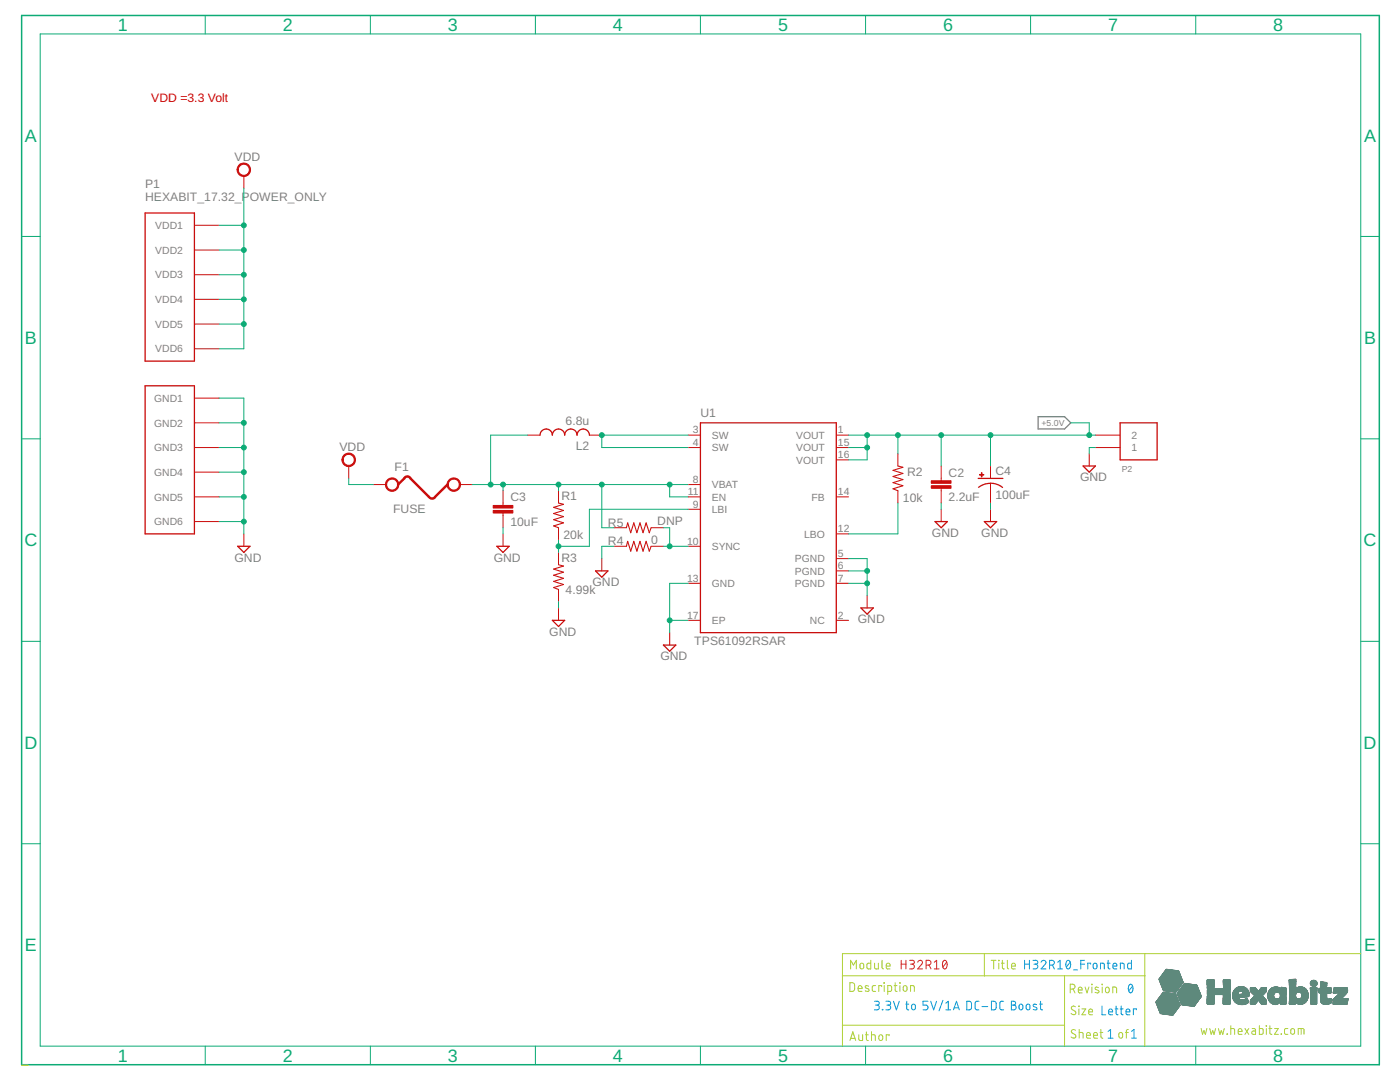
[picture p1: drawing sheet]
<svg xmlns="http://www.w3.org/2000/svg" width="279mm" height="216mm" viewBox="0 0 279 216" stroke-linecap="round" stroke-linejoin="round" font-family="sans-serif">
<defs><g id="words">
<g font-size="3.6" fill="#0dab76">
<text x="23.5" y="6.2">1</text>
<text x="56.4" y="6.2">2</text>
<text x="89.4" y="6.2">3</text>
<text x="122.3" y="6.2">4</text>
<text x="155.3" y="6.2">5</text>
<text x="188.2" y="6.2">6</text>
<text x="221.2" y="6.2">7</text>
<text x="254.1" y="6.2">8</text>
<text x="5" y="28.2">A</text>
<text x="272.2" y="28.2">A</text>
<text x="5" y="68.6">B</text>
<text x="272.2" y="68.6">B</text>
<text x="4.9" y="109">C</text>
<text x="272.1" y="109">C</text>
<text x="4.9" y="149.4">D</text>
<text x="272.1" y="149.4">D</text>
<text x="5" y="189.8">E</text>
<text x="272.2" y="189.8">E</text>
<text x="23.5" y="211.9">1</text>
<text x="56.4" y="211.9">2</text>
<text x="89.4" y="211.9">3</text>
<text x="122.3" y="211.9">4</text>
<text x="155.3" y="211.9">5</text>
<text x="188.2" y="211.9">6</text>
<text x="221.2" y="211.9">7</text>
<text x="254.1" y="211.9">8</text>
</g>
<text font-size="2.4" fill="#f00" x="30.2" y="20.3">VDD =3.3 Volt</text>
<g font-size="2.4" fill="#808080">
<text x="46.8" y="32">VDD</text>
<text x="29" y="40">HEXABIT_17.32_POWER_ONLY</text>
<text x="29" y="37.6">P1</text>
<text x="139.8" y="83.1">U1</text>
<text x="67.7" y="89.9">VDD</text>
<text x="112.9" y="84.9">6.8u</text>
<text x="114.9" y="89.8">L2</text>
<text x="78.7" y="94.1">F1</text>
<text x="181" y="94.9">R2</text>
<text x="189.3" y="95.1">C2</text>
<text x="198.7" y="94.8">C4</text>
<text x="101.9" y="100">C3</text>
<text x="112.1" y="99.9">R1</text>
<text x="180.2" y="100.1">10k</text>
<text x="189.3" y="100">2.2uF</text>
<text x="198.7" y="99.5">100uF</text>
<text x="215.5" y="96.1">GND</text>
<text x="78.5" y="102.3">FUSE</text>
<text x="101.9" y="104.9">10uF</text>
<text x="112.5" y="107.5">20k</text>
<text x="121.3" y="105.1">R5</text>
<text x="131.2" y="104.8">DNP</text>
<text x="186" y="107.2">GND</text>
<text x="195.8" y="107.2">GND</text>
<text x="46.8" y="112.1">GND</text>
<text x="98.5" y="112.1">GND</text>
<text x="112.1" y="112.2">R3</text>
<text x="121.3" y="108.8">R4</text>
<text x="129.9" y="108.5">0</text>
<text x="112.9" y="118.6">4.99k</text>
<text x="118.2" y="117">GND</text>
<text x="171.2" y="124.4">GND</text>
<text x="109.6" y="126.9">GND</text>
<text x="131.8" y="131.8">GND</text>
<text x="138.6" y="128.7">TPS61092RSAR</text>
</g>
<g font-size="2.1" fill="#808080">
<text x="31" y="45.7">VDD1</text>
<text x="31" y="50.6">VDD2</text>
<text x="31" y="55.6">VDD3</text>
<text x="31" y="60.5">VDD4</text>
<text x="31" y="65.4">VDD5</text>
<text x="31" y="70.3">VDD6</text>
<text x="30.8" y="80.2">GND1</text>
<text x="30.8" y="85.1">GND2</text>
<text x="138.3" y="86.5">3</text>
<text x="138.3" y="89">4</text>
<text x="142.1" y="87.6">SW</text>
<text x="158.9" y="87.6">VOUT</text>
<text x="167.2" y="86.5">1</text>
<text x="167.2" y="89">15</text>
<text x="225.8" y="87.6">2</text>
<text x="30.8" y="90">GND3</text>
<text x="30.8" y="95">GND4</text>
<text x="142.1" y="90">SW</text>
<text x="158.9" y="90">VOUT</text>
<text x="158.9" y="92.5">VOUT</text>
<text x="167.2" y="91.4">16</text>
<text x="225.8" y="90">1</text>
<text x="30.8" y="99.9">GND5</text>
<text x="137.3" y="98.8">11</text>
<text x="138.3" y="96.3">8</text>
<text x="138.3" y="101.3">9</text>
<text x="142.1" y="97.4">VBAT</text>
<text x="142.1" y="99.9">EN</text>
<text x="162" y="99.9">FB</text>
<text x="167.2" y="98.8">14</text>
<text x="30.8" y="104.8">GND6</text>
<text x="142.1" y="102.3">LBI</text>
<text x="160.5" y="107.3">LBO</text>
<text x="167.2" y="106.2">12</text>
<text x="137.1" y="108.7">10</text>
<text x="142.1" y="109.7">SYNC</text>
<text x="158.6" y="112.2">PGND</text>
<text x="167.2" y="111.1">5</text>
<text x="167.2" y="113.6">6</text>
<text x="137.1" y="116">13</text>
<text x="142.1" y="117.1">GND</text>
<text x="158.6" y="114.7">PGND</text>
<text x="158.6" y="117.1">PGND</text>
<text x="167.2" y="116">7</text>
<text x="137.1" y="123.4">17</text>
<text x="142.1" y="124.5">EP</text>
<text x="161.6" y="124.5">NC</text>
<text x="167.2" y="123.4">2</text>
</g>
<g font-size="1.7" fill="#808080">
<text x="207.8" y="85">+5.0V</text>
<text x="223.9" y="94.2">P2</text>
</g>
</g></defs>
<path d="M207.2 83.1h5.2l1.3 1.3-1.3 1.2h-5.2z" fill="none" stroke="#808080" stroke-width=".25"/>
<g fill="none" stroke="#c90d0c" stroke-width=".25">
<path d="M29 42.5h9.8v29.6h-9.8zM29 77h9.8v29.5h-9.8zM107.8 86.8a1.23 1.23 0 0 1 1.2-1.2 1.23 1.23 0 0 1 1.2 1.2 1.23 1.23 0 0 1 1.3-1.2 1.23 1.23 0 0 1 1.2 1.2 1.24 1.24 0 0 1 1.2-1.2 1.24 1.24 0 0 1 1.3 1.2 1.23 1.23 0 0 1 1.2-1.2 1.23 1.23 0 0 1 1.2 1.2M139.8 84.4h27.1v41.8h-27.1zM195.2 95.5h5M197.7 96.4l1.5 .3 .9 .6M197.7 96.4l-1 .2-1.4 .6M216.2 93h2.4l-1.2 1.2zM223.5 84.4h7.4v7.4h-7.4zM47.4 109h2.5l-1.2 1.2zM99.1 109h2.5l-1.2 1.2zM118.9 113.9h2.4l-1.2 1.3z"/>
<path d="M186.6 104.1h2.5l-1.3 1.2zM196.4 104.1h2.5l-1.2 1.2zM110.2 123.8h2.5l-1.2 1.2zM132.4 128.7h2.5l-1.3 1.2zM171.8 121.3h2.5l-1.2 1.3z"/>
</g>
<g fill="none" stroke="#c90d0c" stroke-width=".2">
<path d="M48.7 35.1v2.5M38.8 45h4.9M38.8 49.9h4.9M38.8 54.8h4.9M38.8 59.7h4.9M38.8 64.7h4.9M38.8 69.6h4.9M38.8 79.4h4.9M38.8 84.4h4.9M38.8 89.3h4.9M38.8 94.2h4.9M38.8 99.1h4.9"/>
<path d="M69.6 93v2.5M74.5 96.7h2.5M91.8 96.7h2.4M100.4 97.9v3M105.3 86.8h2.5M111.5 97.9v2.5M117.6 86.8h2.5M137.3 89.3h2.5M137.3 99.1h2.5M137.3 86.8h2.5M137.3 96.7h2.5M166.9 89.3h2.5"/>
<path d="M166.9 99.1h2.5M166.9 86.8h2.5M166.9 91.8h2.5M179.2 90.5v2.5M179.2 97.9v2.5M187.8 93v2.9M187.8 97.4v3M197.7 93v2.5M197.7 96.4v4M217.4 90.5v2.5M218.6 89.3h4.9M218.6 86.8h4.9"/>
<path d="M38.8 104.1h4.9M48.7 106.5v2.5M100.4 102.3v3M100.4 106.5v2.5M111.5 105.3v2.5M111.5 110.2v2.5M111.5 117.6v2.5M120.1 111.5v2.4M122.6 109h2.4M122.6 105.3h2.4M129.9 109h2.5M129.9 105.3h2.5"/>
<path d="M137.3 116.4h2.5M137.3 101.6h2.5M137.3 109h2.5M166.9 111.5h2.5M166.9 113.9h2.5M166.9 116.4h2.5M166.9 106.5h2.5M173.1 118.9v2.4M187.8 101.6v2.5M197.7 101.6v2.5M111.5 121.3v2.5M133.6 126.2v2.5"/>
<path d="M137.3 123.8h2.5M166.9 123.8h2.5"/>
</g>
<g fill="#c90d0c" stroke="#c90d0c" stroke-width=".2">
<path d="M47.7 33a1.35 1.35 0 0 1 2.1 .2 1.35 1.35 0 0 1-.8 2 1.35 1.35 0 0 1-1.7-1.3h.2a1.11 1.11 0 0 1 1.6-1.1 1.11 1.11 0 0 1 .3 1.9 1.11 1.11 0 0 1-1.8-.6l-.1-.2h-.2z" fill-rule="evenodd"/>
<path d="M77.3 95.8a1.34 1.34 0 0 1 2.1 .2 1.34 1.34 0 0 1-.8 2 1.34 1.34 0 0 1-1.7-1.3h.3a1.09 1.09 0 0 1 1.5-1 1.09 1.09 0 0 1 .3 1.8 1.09 1.09 0 0 1-1.8-.5v-.3h-.3z" fill-rule="evenodd"/>
<path d="M89.6 95.8a1.35 1.35 0 0 1 2.1 .2 1.35 1.35 0 0 1-.8 2 1.35 1.35 0 0 1-1.7-1.3h.3a1.09 1.09 0 0 1 1.5-1 1.09 1.09 0 0 1 .3 1.8 1.09 1.09 0 0 1-1.8-.5v-.3h-.3z" fill-rule="evenodd"/>
<path d="M68.6 90.8a1.35 1.35 0 0 1 2.1 .2 1.35 1.35 0 0 1-.7 2 1.35 1.35 0 0 1-1.8-1.2h.3a1.11 1.11 0 0 1 1.6-1 1.11 1.11 0 0 1 .2 1.9 1.11 1.11 0 0 1-1.8-.7v-.2h-.3z" fill-rule="evenodd"/>
</g>
<g fill="#c90d0c" stroke="#c90d0c" stroke-width=".2">
<path d="M185.9 96.9h3.9v.5h-3.9z"/>
<path d="M185.9 95.9h3.9v.5h-3.9z"/>
<path d="M98.4 101.9h4v.5h-4z"/>
<path d="M98.4 100.9h4v.5h-4z"/>
<path d="M195.5 94.7h.8v.1h-.8z"/>
<path d="M195.9 94.3h.1v.9h-.1z"/>
</g>
<path d="M81.9 95.4l-.3-.3h-.6l-1.6 1.6M81.9 95.5l3.7 3.6M85.6 99.2l.6 .3 .6-.3M89.3 96.7l-2.5 2.4" fill="none" stroke="#c90d0c" stroke-width=".49"/>
<path d="M179.2 93l1 .2-2 .7 2 .6-2 .6 2 .6-2 .6 2 .6-2 .6 1 .4M111.5 112.7l1 .2-2 .7 2 .6-2 .6 2 .6-2 .6 2 .6-2 .6 1 .4M111.5 100.4l1 .2-2 .6 2 .7-2 .6 2 .6-2 .6 2 .6-2 .6 1 .4M125 109l.3-1 .6 2 .6-2 .6 2 .6-2 .6 2 .6-2 .7 2 .3-1M125 105.3l.3-1 .6 2 .6-2 .6 2 .6-2 .6 2 .6-2 .7 2 .3-1" fill="none" stroke="#c90d0c" stroke-width=".21"/>
<path d="M4.3 3.1h271v209.3h-271z" fill="none" stroke="#0dab76" stroke-width=".3"/>
<g fill="none" stroke="#0dab76" stroke-width=".2">
<path d="M8 6.8h263.6v201.9h-263.6zM41 3.1v3.7M73.9 3.1v3.7M106.8 3.1v3.7M139.8 3.1v3.7M172.7 3.1v3.7M205.7 3.1v3.7M238.6 3.1v3.7M48.7 37.6v32h-5M4.3 47.2h3.7M43.7 45h5M43.7 49.9h5"/>
<path d="M43.7 54.8h5M43.7 59.7h5M271.6 47.2h3.7M43.7 79.4h5v27.1M43.7 64.7h5M4.3 87.6h3.7M43.7 84.4h5M43.7 89.3h5M43.7 94.2h5M43.7 99.1h5M69.6 95.5v1.2h4.9M94.2 96.7h43.1"/>
<path d="M100.4 96.7v1.2M105.3 86.8h-7.4v9.9M111.5 96.7v1.2M120.1 96.7v8.6h2.5M133.6 96.7v2.4h3.7M137.3 86.8h-17.2v2.5h17.2M169.4 89.3h3.7M169.4 86.8h49.2M173.1 86.8v5h-3.7M179.2 86.8v3.7M187.8 86.8v6.2M197.7 86.8v6.2"/>
<path d="M213.7 84.4h3.7v2.4M218.6 89.3h-1.2v1.2M271.6 87.6h3.7M43.7 104.1h5M100.4 105.3v1.2M111.5 107.8v2.4M122.6 109h-2.5v2.5M132.4 105.3h1.2v3.7M132.4 109h4.9M137.3 116.4h-3.7v9.8M137.3 101.6h-19.7v7.4h-6.1M169.4 116.4h3.7"/>
<path d="M169.4 111.5h3.7v7.4M169.4 113.9h3.7M179.2 100.4v6.1h-9.8M187.8 100.4v1.2M197.7 100.4v1.2M4.3 128h3.7M111.5 120.1v1.2M133.6 123.8h3.7M271.6 128h3.7M4.3 168.4h3.7M271.6 168.4h3.7M41 208.7v3.7"/>
<path d="M73.9 208.7v3.7M106.8 208.7v3.7M139.8 208.7v3.7M172.7 208.7v3.7M205.7 208.7v3.7M238.6 208.7v3.7"/>
</g>
<g fill="#0dab76" stroke="#0dab76" stroke-width=".2">
<circle cx="48.7" cy="45" r=".49"/>
<circle cx="48.7" cy="49.9" r=".49"/>
<circle cx="48.7" cy="54.8" r=".49"/>
<circle cx="48.7" cy="59.7" r=".49"/>
<circle cx="48.7" cy="64.7" r=".49"/>
<circle cx="48.7" cy="84.4" r=".49"/>
<circle cx="48.7" cy="89.3" r=".49"/>
<circle cx="48.7" cy="94.2" r=".49"/>
<circle cx="48.7" cy="99.1" r=".49"/>
<circle cx="48.7" cy="104.1" r=".49"/>
<circle cx="133.6" cy="123.8" r=".49"/>
<circle cx="173.1" cy="116.4" r=".49"/>
<circle cx="173.1" cy="113.9" r=".49"/>
<circle cx="187.8" cy="86.8" r=".49"/>
<circle cx="173.1" cy="86.8" r=".49"/>
<circle cx="173.1" cy="89.3" r=".49"/>
<circle cx="197.7" cy="86.8" r=".49"/>
<circle cx="179.2" cy="86.8" r=".49"/>
<circle cx="217.4" cy="86.8" r=".49"/>
<circle cx="120.1" cy="86.8" r=".49"/>
<circle cx="111.5" cy="109" r=".49"/>
<circle cx="133.6" cy="96.7" r=".49"/>
<circle cx="100.4" cy="96.7" r=".49"/>
<circle cx="111.5" cy="96.7" r=".49"/>
<circle cx="97.9" cy="96.7" r=".49"/>
<circle cx="120.1" cy="96.7" r=".49"/>
<circle cx="133.6" cy="109" r=".49"/>
</g>
<g fill="none" stroke="#afd134" stroke-width=".2">
<path d="M168.1 194.7h60.4M169.6 196.1h.6l.3 .3v1.1l-.3 .3h-.6zM169.8 193.3v-1.7l.5 1 .6-1v1.7M171.3 197.3h.7a.41 .41 0 0 0-.2-.6 .41 .41 0 0 0-.5 .4v.6l.7 .1M171.7 192.3l.3-.1 .3 .1 .1 .7a.38 .38 0 0 1-.4 .3 .38 .38 0 0 1-.4-.3zM173.3 196.8l-.4-.1-.2 .2v.2l.7 .3v.3l-.2 .1-.5-.1M173.8 191.6v1.7h-.6l-.2-.1v-.8l.2-.2h.6M174.5 192.2l.1 1 .2 .1h.5v-1.1M174.8 196.7h-.6l-.1 .3 .1 .7 .6 .1M176 196.9v-.2h-.6v1.1M176 191.6v1.4l.3 .3M176.4 196.1l.1 .1z"/>
<path d="M176.5 196.7v1.1M176.9 192.8h.7a.4 .4 0 0 0-.2-.6 .4 .4 0 0 0-.5 .4l.1 .7h.6M177.2 197.8h.6l.1-.2v-.6l-.1-.3h-.6v1.7M178.4 196.7h.6M178.6 196.1l.1 1.5 .3 .2M179.6 196.1l.1 .1zM179.6 196.7v1.1M180.4 196.8l.2-.1 .3 .1 .1 .6a.38 .38 0 0 1-.4 .4 .38 .38 0 0 1-.3-.4zM181.7 197.8v-1.1l.7 .1 .1 1M196.4 190.3v4.4M197.8 191.6h1M198.3 191.6v1.7"/>
<path d="M199.3 191.6l.1 .1zM199.3 192.2v1.1M199.9 192.2h.5M200 191.6l.1 1.6 .3 .1M201 191.6v1.4l.3 .3M201.9 192.8h.7a.41 .41 0 0 0-.2-.6 .41 .41 0 0 0-.5 .4l.1 .7h.6M212.4 194.7v14M213.6 197.4h.5a.49 .49 0 0 0 .5-.5 .49 .49 0 0 0-.5-.5h-.5v1.7M214.2 197.4l.3 .7M215.2 197.5h.8a.4 .4 0 0 0-.3-.5 .4 .4 0 0 0-.5 .4l.1 .6 .7 .1M216.6 197l.3 1.1 .4-1.1M217.9 196.4l.1 .1z"/>
<path d="M217.9 197v1.1M219.2 197.1l-.4-.1-.3 .3 .8 .4v.3l-.2 .1-.6-.1M219.9 196.4l.1 .1zM220 197v1.1M220.7 197.1l.3-.1 .3 .1 .1 .6a.38 .38 0 0 1-.4 .4 .38 .38 0 0 1-.4-.4zM222.1 198.1v-1.1l.7 .1v1M228.5 190.3v18.4M271.6 190.3h-103.5v18.4M168.1 204.6h44.3M169.6 207.6l.6-1.7 .6 1.7M169.8 207.2h.8M171.4 206.5v1l.3 .1h.4v-1.1"/>
<path d="M172.7 206.5h.6M172.9 205.9v1.6l.4 .1M173.9 206.5l.8 .1v1M173.9 205.9v1.7M175.5 206.6l.3-.1 .2 .1 .2 .6a.39 .39 0 0 1-.4 .4 .39 .39 0 0 1-.4-.4zM177.4 206.7v-.2h-.5v1.1M214.6 200.9a.43 .43 0 0 0-.6-.1 .43 .43 0 0 0 0 .7l.5 .3a.39 .39 0 0 1 .2 .5 .39 .39 0 0 1-.6 .1l-.3-.2M214.6 205.6a.43 .43 0 0 0-.6-.1 .43 .43 0 0 0 0 .6l.5 .3a.39 .39 0 0 1 .2 .6 .39 .39 0 0 1-.6 .1l-.3-.2M215.3 200.7l.1 .2zM215.3 201.3v1.2M215.4 206l.7 .1 .1 1.1M215.4 205.4v1.8"/>
<path d="M215.9 201.3h.8l-.8 1.2h.8M216.8 206.6h.8a.41 .41 0 0 0-.3-.6 .41 .41 0 0 0-.5 .4l.1 .7 .7 .1M217.3 201.9h.7a.4 .4 0 0 0-.2-.6 .4 .4 0 0 0-.5 .4l.1 .7 .6 .1M218.2 206.6h.8a.4 .4 0 0 0-.3-.6 .4 .4 0 0 0-.5 .4l.1 .7 .7 .1M219.5 206h.6M219.7 205.4v1.6l.4 .2M223.4 206.1l.3-.1 .2 .1 .1 .7a.38 .38 0 0 1-.3 .4 .38 .38 0 0 1-.4-.4zM224.6 206h.6M225.2 205.4l-.4 .2v1.6M239.7 205.2l.3 1.2 .3-.8 .3 .8 .3-1.2M241.4 205.2l.3 1.2 .3-.8 .3 .8 .3-1.2M243.2 205.2l.3 1.2 .2-.8 .3 .8 .3-1.2"/>
<path d="M244.9 206.3l.1 .1zM245.6 205.2l.8 .2v1M245.6 204.7v1.7M247.1 205.8h.8a.4 .4 0 0 0-.3-.5 .4 .4 0 0 0-.5 .3l.1 .7 .7 .1M248.5 205.2l.7 1.2M249.2 205.2l-.7 1.2M249.9 205.2l.5 .1 .2 .2v.9h-.6l-.2-.3 .1-.3 .7-.1M251.3 204.7v1.7h.6l.2-.3v-.7l-.2-.1-.6-.1M252.7 204.7l.1 .1zM252.7 205.2v1.2M253.2 205.2h.6M253.4 204.7v1.5l.4 .2"/>
<path d="M254.4 205.2h.7l-.7 1.2h.7M255.7 206.3l.1 .1zM257 205.2l-.5 .1-.2 .2 .1 .8 .6 .1M257.7 205.4l.3-.2 .3 .2 .1 .6a.38 .38 0 0 1-.4 .4 .38 .38 0 0 1-.4-.4zM259.1 206.4v-1.2l1.1 .1v1.1M259.7 205.2v1.2"/>
</g>
<g fill="none" stroke="#0696d7" stroke-width=".2">
<path d="M174.5 199.8h.6a.38 .38 0 0 1 .4 .4 .38 .38 0 0 1-.4 .4h-.4M176.8 199.8h.6a.38 .38 0 0 1 .4 .4 .38 .38 0 0 1-.4 .4h-.4M178.3 199.8l.6 1.7 .6-1.7M181 199.8v1.5l.4 .2M185.2 199.8h-1v.8h.6a.48 .48 0 0 1 .4 .4 .48 .48 0 0 1-.4 .5h-.6M185.7 199.8l.6 1.7 .6-1.7M188.2 199.6l-.8 2.1M192.9 199.8h.7l.3 .3v1.1l-.3 .3h-.7zM195.4 199.8h-.6l-.2 .4v1.1l.2 .2h.6M197.9 199.8h.6l.3 .3v1.1l-.3 .3h-.6zM200.3 199.8h-.5l-.3 .4 .1 1.1 .2 .2h.5M201.8 199.8h.5a.38 .38 0 0 1 .4 .4 .38 .38 0 0 1-.4 .4 .48 .48 0 0 1 .5 .4 .48 .48 0 0 1-.5 .5h-.5z"/>
<path d="M204.5 191.6v1.7M204.5 192.4h.9M205.4 191.6v1.7M206.2 191.6h.5a.38 .38 0 0 1 .4 .4 .38 .38 0 0 1-.4 .4h-.3M206.6 192.4a.48 .48 0 0 1 .5 .5 .48 .48 0 0 1-.5 .4h-.4M207.7 199.8v1.5l.3 .2M207.8 192a.48 .48 0 0 1 .6-.4 .48 .48 0 0 1 .2 .8l-.8 .9h.9M209.5 192.6h.5a.48 .48 0 0 0 .4-.5 .48 .48 0 0 0-.4-.5h-.5v1.7M210 192.6l.4 .7M211.1 193.3h.9M211.1 192l.5-.4v1.7M212.9 191.7l.3-.1a1 1 0 0 1 0 1.7 1.08 1.08 0 0 1-.3-1.6z"/>
<path d="M213.6 192l-.8 1M214.3 193.5h.7M215.7 192.4h.8M216.5 191.6h-.8v1.7M217.7 192.4v-.2h-.6v1.1M218.3 192.3l.2-.1 .3 .1 .1 .7a.38 .38 0 0 1-.4 .3 .38 .38 0 0 1-.3-.3zM219.6 193.3v-1.1l.8 .1v1M221 192.2h.5M221.1 191.6l.1 1.6 .3 .1M222.1 192.8h.8a.4 .4 0 0 0-.3-.6 .4 .4 0 0 0-.5 .4l.1 .7h.7M223.6 193.3v-1.1l.7 .1v1M225.4 196.5l.3-.1a1.04 1.04 0 0 1 0 1.7 1.1 1.1 0 0 1-.3-1.6z"/>
<path d="M225.8 191.6v1.7h-.6l-.2-.3 .1-.6 .1-.2h.6M226 196.8l-.7 .9M175 200.6a.48 .48 0 0 1 .5 .4 .48 .48 0 0 1-.5 .5h-.5M176.1 201.4l.1 .1zM177.3 200.6a.48 .48 0 0 1 .5 .4 .48 .48 0 0 1-.5 .5h-.5M180.8 200.4h.6M182.1 200.5l.2-.1 .3 .1 .1 .6a.38 .38 0 0 1-.4 .4 .38 .38 0 0 1-.4-.4zM188.8 201.5h.9M188.8 200.2l.5-.4v1.7M190.3 201.5l.6-1.7 .6 1.7M190.4 201.1h.9M196 200.9h1.1"/>
<path d="M201.8 200.6h.5M203.5 200.5l.3-.1 .2 .1 .1 .6a.38 .38 0 0 1-.3 .4 .38 .38 0 0 1-.4-.4zM204.9 200.5l.3-.1 .2 .1 .1 .6a.38 .38 0 0 1-.3 .4 .38 .38 0 0 1-.4-.4zM206.9 200.5l-.6-.1-.1 .3 .7 .4v.3h-.7M207.5 200.4h.5M219.9 200.7v1.8h.8M221.1 205.8l.5-.4v1.8M221.1 207.2h1M221.3 201.9h.7a.41 .41 0 0 0-.2-.5 .41 .41 0 0 0-.5 .3v.7l.7 .1M222.5 201.3h.6M222.7 200.7l.1 1.6 .3 .2M223.6 201.3h.5"/>
<path d="M223.8 200.7v1.6l.3 .2M224.7 201.9h.8a.4 .4 0 0 0-.3-.6 .4 .4 0 0 0-.5 .4l.1 .7 .7 .1M225.8 207.2h1M225.8 205.8l.5-.4v1.8M226.8 201.5v-.2h-.6v1.2"/>
</g>
<path d="M179.9 191.6v1.7M179.9 192.4h.9M180.8 191.6v1.7M181.5 191.6h.6a.38 .38 0 0 1 .4 .4 .38 .38 0 0 1-.4 .4h-.4M182 192.4a.48 .48 0 0 1 .5 .5 .48 .48 0 0 1-.5 .4h-.5M183.2 192a.47 .47 0 0 1 .6-.4 .47 .47 0 0 1 .2 .8l-.8 .9h.9M184.8 192.6h.5a.48 .48 0 0 0 .5-.5 .48 .48 0 0 0-.5-.5h-.5v1.7M185.4 192.6l.4 .7M186.5 193.3h.9M186.5 192l.4-.4v1.7M188.3 191.7l.3-.1a1 1 0 0 1 0 1.7 1.08 1.08 0 0 1-.3-1.6zM188.9 192l-.7 1" fill="none" stroke="#d62525" stroke-width=".2"/>
<g fill="#5e897c" stroke="#5e897c" stroke-width=".2">
<path d="M233.8 202.5l.3 .1z"/>
<path d="M233.6 202.5h.5z"/>
<path d="M233.4 202.5h.7z"/>
<path d="M233.3 202.5h.8z"/>
<path d="M233.1 202.4l1.1 .1z"/>
<path d="M232.9 202.4h1.3z"/>
<path d="M232.7 202.4h1.5z"/>
<path d="M232.5 202.4h1.7z"/>
<path d="M232.3 202.3l1.9 .1z"/>
<path d="M232.1 202.3l2.1 .1z"/>
<path d="M232 202.3h2.3z"/>
<path d="M231.8 202.2l2.5 .1z"/>
<path d="M231.6 202.2l2.7 .1z"/>
<path d="M231.6 202.2h2.7z"/>
<path d="M231.6 202.2h2.8z"/>
<path d="M231.5 202.1l2.9 .1z"/>
<path d="M231.5 202.1h2.9z"/>
<path d="M231.5 202l2.9 .1z"/>
<path d="M231.5 202h3z"/>
<path d="M231.5 201.9l3 .1z"/>
<path d="M231.4 201.9h3.1z"/>
<path d="M231.4 201.9h3.2z"/>
<path d="M231.5 201.8l3.1 .1z"/>
<path d="M231.4 201.8h3.2z"/>
<path d="M231.4 201.8h3.3z"/>
<path d="M231.4 201.7l3.3 .1z"/>
<path d="M231.4 201.7h3.3z"/>
<path d="M231.4 201.6l3.3 .1z"/>
<path d="M231.3 201.6h3.5z"/>
<path d="M231.3 201.5l3.5 .1z"/>
<path d="M231.3 201.5h3.5z"/>
<path d="M231.3 201.5h3.6z"/>
<path d="M231.3 201.4l3.6 .1z"/>
<path d="M231.3 201.4h3.6z"/>
<path d="M231.2 201.4h3.7z"/>
<path d="M231.2 201.3l3.7 .1z"/>
<path d="M231.2 201.3h3.8z"/>
<path d="M231.2 201.2l3.8 .1z"/>
<path d="M231.2 201.2h3.9z"/>
<path d="M231.2 201.1l3.9 .1z"/>
<path d="M231.1 201.1l4 .1z"/>
<path d="M231.1 201.1h4z"/>
<path d="M231.1 201l4 .1z"/>
<path d="M231.1 201l4.1 .1z"/>
<path d="M231.1 201h4.1z"/>
<path d="M231.1 200.9l4.2 .1z"/>
<path d="M231.1 200.9h4.2z"/>
<path d="M231 200.9h4.3z"/>
<path d="M231.1 200.8l4.2 .1z"/>
<path d="M231 200.8l4.4 .1z"/>
<path d="M231 200.8h4.4z"/>
<path d="M238.2 200.8h.1z"/>
<path d="M231 200.7l4.4 .1z"/>
<path d="M238 200.7l.3 .1z"/>
<path d="M237.8 200.7l.5 .1z"/>
<path d="M231 200.7h4.4z"/>
<path d="M237.6 200.7h.8z"/>
<path d="M237.4 200.7h1z"/>
<path d="M231 200.7h4.5z"/>
<path d="M237.3 200.7h1.1z"/>
<path d="M230.9 200.6l4.6 .1z"/>
<path d="M237 200.6l1.4 .1z"/>
<path d="M230.9 200.6h4.6z"/>
<path d="M236.9 200.6h1.5z"/>
<path d="M236.7 200.6h1.8z"/>
<path d="M236.5 200.6h2z"/>
<path d="M230.9 200.5l4.6 .1z"/>
<path d="M236.3 200.5l2.2 .1z"/>
<path d="M236.1 200.5l2.4 .1z"/>
<path d="M230.9 200.5h4.6z"/>
<path d="M235.9 200.5h2.6z"/>
<path d="M230.9 200.4l4.6 .1z"/>
<path d="M235.8 200.4l2.7 .1z"/>
<path d="M235.8 200.4l2.8 .1z"/>
<path d="M247.8 200.4l.2 .1z"/>
<path d="M230.9 200.4h4.5z"/>
<path d="M235.8 200.4h2.8z"/>
<path d="M247.5 200.4h.8z"/>
<path d="M254.4 200.4h.3z"/>
<path d="M230.8 200.4h4.6z"/>
<path d="M247.4 200.4h1z"/>
<path d="M254.3 200.4h.5z"/>
<path d="M264.3 200.4h.5z"/>
<path d="M247.2 200.4h1.3z"/>
<path d="M249.9 200.4h.4z"/>
<path d="M252 200.4h.4z"/>
<path d="M254.1 200.4h.8z"/>
<path d="M255.6 200.4h.5z"/>
<path d="M259.3 200.4h.4z"/>
<path d="M264.2 200.4h.8z"/>
<path d="M266.1 200.4h.2z"/>
<path d="M268.5 200.4h.3z"/>
<path d="M230.8 200.3l4.6 .1z"/>
<path d="M235.8 200.3l2.8 .1z"/>
<path d="M241 200.3l1.2 .1z"/>
<path d="M244.2 200.3l1.2 .1z"/>
<path d="M247.2 200.3l1.4 .1z"/>
<path d="M249.7 200.3l.8 .1z"/>
<path d="M251.8 200.3l.8 .1z"/>
<path d="M254.1 200.3l.8 .1z"/>
<path d="M255.6 200.3l1 .1z"/>
<path d="M257.4 200.3l1 .1z"/>
<path d="M259.2 200.3l.7 .1z"/>
<path d="M261.7 200.3l1 .1z"/>
<path d="M264.1 200.3l1 .1z"/>
<path d="M266.1 200.3l.5 .1z"/>
<path d="M268.2 200.3l.6 .1z"/>
<path d="M230.8 200.3h4.6z"/>
<path d="M235.8 200.3h2.9z"/>
<path d="M241 200.3h1.3z"/>
<path d="M244.1 200.3h1.4z"/>
<path d="M247.1 200.3h1.5z"/>
<path d="M249.6 200.3h.9z"/>
<path d="M251.7 200.3h1z"/>
<path d="M254 200.3h1z"/>
<path d="M255.5 200.3h1.1z"/>
<path d="M257.3 200.3h1.2z"/>
<path d="M259.1 200.3h.9z"/>
<path d="M261.6 200.3h1.2z"/>
<path d="M264 200.3h1.2z"/>
<path d="M266 200.3h2.8z"/>
<path d="M235.7 200.3h3z"/>
<path d="M240.9 200.3h1.4z"/>
<path d="M247 200.3h1.7z"/>
<path d="M253.9 200.3h1.1z"/>
<path d="M255.6 200.3h1.1z"/>
<path d="M259 200.3h1z"/>
<path d="M264 200.3h1.3z"/>
<path d="M247 200.3h1.8z"/>
<path d="M249.6 200.3h1z"/>
<path d="M251.7 200.3h1.1z"/>
<path d="M253.9 200.3h1.2z"/>
<path d="M255.5 200.3h1.2z"/>
<path d="M259 200.3h1.1z"/>
<path d="M263.9 200.3h1.4z"/>
<path d="M230.8 200.2l4.6 .1z"/>
<path d="M235.8 200.2l2.9 .1z"/>
<path d="M240.9 200.2l1.4 .1z"/>
<path d="M244.1 200.2l1.4 .1z"/>
<path d="M246.9 200.2l1.9 .1z"/>
<path d="M249.5 200.2l1.1 .1z"/>
<path d="M251.7 200.2l1.1 .1z"/>
<path d="M253.9 200.2l1.2 .1z"/>
<path d="M255.5 200.2l1.2 .1z"/>
<path d="M257.3 200.2l1.2 .1z"/>
<path d="M258.9 200.2l1.3 .1z"/>
<path d="M261.6 200.2l1.2 .1z"/>
<path d="M263.9 200.2l1.5 .1z"/>
<path d="M266 200.2l2.8 .1z"/>
<path d="M235.7 200.2l3 .1z"/>
<path d="M246.9 200.2l2 .1z"/>
<path d="M253.8 200.2l1.4 .1z"/>
<path d="M258.8 200.2l1.4 .1z"/>
<path d="M263.8 200.2l1.6 .1z"/>
<path d="M266 200.2l2.9 .1z"/>
<path d="M230.8 200.2h4.6z"/>
<path d="M235.7 200.2h3z"/>
<path d="M240.9 200.2h1.4z"/>
<path d="M244.1 200.2h1.4z"/>
<path d="M246.8 200.2h2.1z"/>
<path d="M249.5 200.2h1.1z"/>
<path d="M251.6 200.2h1.2z"/>
<path d="M253.8 200.2h1.4z"/>
<path d="M255.5 200.2h1.2z"/>
<path d="M257.3 200.2h1.3z"/>
<path d="M258.8 200.2h1.4z"/>
<path d="M261.6 200.2h1.2z"/>
<path d="M263.8 200.2h1.7z"/>
<path d="M266 200.2h2.9z"/>
<path d="M235.7 200.2h3.1z"/>
<path d="M249.6 200.2h1.1z"/>
<path d="M258.8 200.2h1.5z"/>
<path d="M230.8 200.1l4.5 .1z"/>
<path d="M235.7 200.1l3.1 .1z"/>
<path d="M240.9 200.1l1.4 .1z"/>
<path d="M244.1 200.1l1.4 .1z"/>
<path d="M246.8 200.1l2.2 .1z"/>
<path d="M249.5 200.1l1.2 .1z"/>
<path d="M251.6 200.1l1.1 .1z"/>
<path d="M253.7 200.1l1.6 .1z"/>
<path d="M255.5 200.1l1.2 .1z"/>
<path d="M257.3 200.1l1.3 .1z"/>
<path d="M258.8 200.1l1.5 .1z"/>
<path d="M261.6 200.1l1.2 .1z"/>
<path d="M263.8 200.1l1.8 .1z"/>
<path d="M266 200.1l2.9 .1z"/>
<path d="M246.7 200.1l2.3 .1z"/>
<path d="M251.6 200.1l1.2 .1z"/>
<path d="M258.7 200.1l1.7 .1z"/>
<path d="M263.7 200.1l1.9 .1z"/>
<path d="M230.7 200.1h4.6z"/>
<path d="M235.7 200.1h3.1z"/>
<path d="M240.9 200.1h1.4z"/>
<path d="M244.1 200.1h1.4z"/>
<path d="M246.7 200.1h2.3z"/>
<path d="M249.6 200.1h1.1z"/>
<path d="M251.6 200.1h1.2z"/>
<path d="M253.7 200.1h1.6z"/>
<path d="M255.5 200.1h1.2z"/>
<path d="M257.3 200.1h1.3z"/>
<path d="M258.7 200.1h1.7z"/>
<path d="M261.6 200.1h1.2z"/>
<path d="M263.7 200.1h2z"/>
<path d="M266 200.1h2.9z"/>
<path d="M249.5 200.1h1.2z"/>
<path d="M251.5 200.1h1.3z"/>
<path d="M253.6 200.1h1.7z"/>
<path d="M266.1 200.1h2.8z"/>
<path d="M230.7 200l4.6 .1z"/>
<path d="M235.6 200l3.3 .1z"/>
<path d="M240.9 200l1.4 .1z"/>
<path d="M244.1 200l1.4 .1z"/>
<path d="M246.6 200l2.5 .1z"/>
<path d="M249.5 200l1.3 .1z"/>
<path d="M251.5 200l1.3 .1z"/>
<path d="M253.6 200l1.8 .1z"/>
<path d="M255.5 200l1.2 .1z"/>
<path d="M257.3 200l3.2 .1z"/>
<path d="M261.6 200l1.2 .1z"/>
<path d="M263.7 200l2 .1z"/>
<path d="M266.1 200l2.8 .1z"/>
<path d="M249.6 200l1.2 .1z"/>
<path d="M230.7 200h4.6z"/>
<path d="M235.6 200h3.3z"/>
<path d="M240.9 200h1.4z"/>
<path d="M244.1 200h1.4z"/>
<path d="M246.6 200h2.6z"/>
<path d="M249.6 200h1.2z"/>
<path d="M251.5 200h1.3z"/>
<path d="M253.5 200h1.9z"/>
<path d="M255.5 200h1.2z"/>
<path d="M257.3 200h3.2z"/>
<path d="M261.6 200h1.2z"/>
<path d="M263.7 200h2z"/>
<path d="M266.1 200h2.8z"/>
<path d="M246.5 200h2.7z"/>
<path d="M249.5 200h1.3z"/>
<path d="M251.5 200h1.2z"/>
<path d="M253.5 200h3.2z"/>
<path d="M230.7 199.9l4.6 .1z"/>
<path d="M235.6 199.9l3.3 .1z"/>
<path d="M240.9 199.9l1.4 .1z"/>
<path d="M244.1 199.9l1.4 .1z"/>
<path d="M246.5 199.9l2.7 .1z"/>
<path d="M249.6 199.9l1.2 .1z"/>
<path d="M251.4 199.9l1.4 .1z"/>
<path d="M253.5 199.9l3.2 .1z"/>
<path d="M257.3 199.9l3.3 .1z"/>
<path d="M261.6 199.9l1.2 .1z"/>
<path d="M263.6 199.9l2.1 .1z"/>
<path d="M266.1 199.9l2.8 .1z"/>
<path d="M235.6 199.9l3.4 .1z"/>
<path d="M249.5 199.9l1.3 .1z"/>
<path d="M230.7 199.9h4.5z"/>
<path d="M235.6 199.9h3.4z"/>
<path d="M240.9 199.9h1.4z"/>
<path d="M244.1 199.9h1.4z"/>
<path d="M246.5 199.9h2.7z"/>
<path d="M249.6 199.9h1.3z"/>
<path d="M251.4 199.9h1.3z"/>
<path d="M253.5 199.9h3.2z"/>
<path d="M257.3 199.9h3.3z"/>
<path d="M261.6 199.9h1.2z"/>
<path d="M263.6 199.9h2.1z"/>
<path d="M266.1 199.9h2.8z"/>
<path d="M246.4 199.9h2.8z"/>
<path d="M251.4 199.9h1.4z"/>
<path d="M253.4 199.9h3.3z"/>
<path d="M257.3 199.9h3.4z"/>
<path d="M230.8 199.8l4.4 .1z"/>
<path d="M235.6 199.8l3.4 .1z"/>
<path d="M240.9 199.8l1.4 .1z"/>
<path d="M244.1 199.8l1.4 .1z"/>
<path d="M246.4 199.8l2.8 .1z"/>
<path d="M249.5 199.8l1.4 .1z"/>
<path d="M251.4 199.8l1.4 .1z"/>
<path d="M253.4 199.8l3.3 .1z"/>
<path d="M257.3 199.8l3.4 .1z"/>
<path d="M261.6 199.8l1.2 .1z"/>
<path d="M263.6 199.8l2.1 .1z"/>
<path d="M266.1 199.8l2.8 .1z"/>
<path d="M230.8 199.8h4.4z"/>
<path d="M235.6 199.8h3.4z"/>
<path d="M240.9 199.8h1.4z"/>
<path d="M244.1 199.8h1.4z"/>
<path d="M246.4 199.8h2.8z"/>
<path d="M249.6 199.8h1.4z"/>
<path d="M251.4 199.8h1.4z"/>
<path d="M253.4 199.8h3.3z"/>
<path d="M257.3 199.8h3.4z"/>
<path d="M261.6 199.8h1.2z"/>
<path d="M263.6 199.8h2.1z"/>
<path d="M266.1 199.8h2.8z"/>
<path d="M235.5 199.8h3.6z"/>
<path d="M249.5 199.8h1.5z"/>
<path d="M251.3 199.8h1.5z"/>
<path d="M253.3 199.8h3.4z"/>
<path d="M266 199.8h3z"/>
<path d="M230.9 199.7l4.3 .1z"/>
<path d="M235.6 199.7l3.5 .1z"/>
<path d="M240.9 199.7l1.4 .1z"/>
<path d="M244.1 199.7l1.4 .1z"/>
<path d="M246.4 199.7l2.8 .1z"/>
<path d="M249.5 199.7l1.5 .1z"/>
<path d="M251.3 199.7l1.5 .1z"/>
<path d="M253.3 199.7l3.4 .1z"/>
<path d="M257.4 199.7l3.4 .1z"/>
<path d="M261.6 199.7l1.2 .1z"/>
<path d="M263.6 199.7l2.1 .1z"/>
<path d="M266 199.7l3 .1z"/>
<path d="M235.5 199.7l3.6 .1z"/>
<path d="M246.3 199.7l2.8 .1z"/>
<path d="M249.6 199.7l1.4 .1z"/>
<path d="M251.3 199.7l1.4 .1z"/>
<path d="M230.9 199.7h4.3z"/>
<path d="M235.5 199.7h3.6z"/>
<path d="M240.9 199.7h1.4z"/>
<path d="M244.1 199.7h1.4z"/>
<path d="M246.3 199.7h2.8z"/>
<path d="M249.5 199.7h1.5z"/>
<path d="M251.3 199.7h1.5z"/>
<path d="M253.3 199.7h3.4z"/>
<path d="M257.3 199.7h3.5z"/>
<path d="M261.6 199.7h1.2z"/>
<path d="M263.6 199.7h2.1z"/>
<path d="M266 199.7h3z"/>
<path d="M249.6 199.7h1.4z"/>
<path d="M251.2 199.7h1.5z"/>
<path d="M230.9 199.6l4.2 .1z"/>
<path d="M235.5 199.6l3.6 .1z"/>
<path d="M240.9 199.6l1.4 .1z"/>
<path d="M244.1 199.6l1.4 .1z"/>
<path d="M246.3 199.6l2.8 .1z"/>
<path d="M249.6 199.6l1.5 .1z"/>
<path d="M251.2 199.6l1.5 .1z"/>
<path d="M253.3 199.6l3.4 .1z"/>
<path d="M257.4 199.6l3.4 .1z"/>
<path d="M261.6 199.6l1.2 .1z"/>
<path d="M263.6 199.6l2.1 .1z"/>
<path d="M266 199.6l3 .1z"/>
<path d="M253.3 199.6l3.3 .1z"/>
<path d="M257.3 199.6l3.5 .1z"/>
<path d="M230.9 199.6h4.2z"/>
<path d="M235.5 199.6h3.7z"/>
<path d="M240.9 199.6h1.4z"/>
<path d="M244.1 199.6h1.4z"/>
<path d="M246.2 199.6h2.9z"/>
<path d="M249.6 199.6h1.5z"/>
<path d="M251.2 199.6h1.5z"/>
<path d="M253.2 199.6h3.5z"/>
<path d="M257.3 199.6h3.5z"/>
<path d="M261.6 199.6h1.2z"/>
<path d="M263.6 199.6h2.1z"/>
<path d="M266 199.6h3z"/>
<path d="M231 199.6h4.1z"/>
<path d="M246.2 199.6h2.8z"/>
<path d="M257.3 199.6h3.6z"/>
<path d="M231 199.5l4.1 .1z"/>
<path d="M235.5 199.5l3.7 .1z"/>
<path d="M240.9 199.5l1.4 .1z"/>
<path d="M244.1 199.5l1.4 .1z"/>
<path d="M246.2 199.5l2.8 .1z"/>
<path d="M249.6 199.5l1.5 .1z"/>
<path d="M251.2 199.5l1.5 .1z"/>
<path d="M253.2 199.5l3.4 .1z"/>
<path d="M257.3 199.5l3.6 .1z"/>
<path d="M261.6 199.5l1.2 .1z"/>
<path d="M263.6 199.5l2.1 .1z"/>
<path d="M266 199.5l3 .1z"/>
<path d="M249.6 199.5l3.1 .1z"/>
<path d="M257.4 199.5l3.5 .1z"/>
<path d="M231 199.5h4.1z"/>
<path d="M235.4 199.5h3.8z"/>
<path d="M240.9 199.5h1.4z"/>
<path d="M244.1 199.5h1.4z"/>
<path d="M246.2 199.5h1.7z"/>
<path d="M247.9 199.5h1.1z"/>
<path d="M249.6 199.5h3z"/>
<path d="M253.2 199.5h3.5z"/>
<path d="M257.4 199.5h3.5z"/>
<path d="M261.6 199.5h1.2z"/>
<path d="M263.6 199.5h2.1z"/>
<path d="M266 199.5h3z"/>
<path d="M231.1 199.5h4z"/>
<path d="M235.4 199.5h3.9z"/>
<path d="M246.2 199.5h1.4z"/>
<path d="M248.2 199.5h.8z"/>
<path d="M249.7 199.5h2.9z"/>
<path d="M257.3 199.5h3.6z"/>
<path d="M248.3 199.5h.7z"/>
<path d="M231.1 199.4l4 .1z"/>
<path d="M235.4 199.4l3.9 .1z"/>
<path d="M240.9 199.4l1.4 .1z"/>
<path d="M244.1 199.4l1.4 .1z"/>
<path d="M246.1 199.4l1.4 .1z"/>
<path d="M248.3 199.4l.7 .1z"/>
<path d="M249.7 199.4l2.9 .1z"/>
<path d="M253.2 199.4l3.5 .1z"/>
<path d="M257.4 199.4l3.5 .1z"/>
<path d="M261.6 199.4l1.2 .1z"/>
<path d="M263.6 199.4l2.1 .1z"/>
<path d="M266 199.4l3 .1z"/>
<path d="M231.1 199.4h3.9z"/>
<path d="M235.4 199.4h3.9z"/>
<path d="M240.9 199.4h1.4z"/>
<path d="M244.1 199.4h1.4z"/>
<path d="M246.1 199.4h1.4z"/>
<path d="M248.4 199.4h.6z"/>
<path d="M249.7 199.4h2.9z"/>
<path d="M253.2 199.4h3.5z"/>
<path d="M257.4 199.4h3.5z"/>
<path d="M261.6 199.4h1.2z"/>
<path d="M263.6 199.4h2.1z"/>
<path d="M266.1 199.4h2.9z"/>
<path d="M231.1 199.4h4z"/>
<path d="M235.4 199.4h4z"/>
<path d="M246.1 199.4h1.3z"/>
<path d="M248.5 199.4h.5z"/>
<path d="M249.7 199.4h2.8z"/>
<path d="M257.3 199.4h3.6z"/>
<path d="M231.1 199.3l4 .1z"/>
<path d="M235.4 199.3l4 .1z"/>
<path d="M240.9 199.3l1.4 .1z"/>
<path d="M244.1 199.3l1.4 .1z"/>
<path d="M246.1 199.3l1.3 .1z"/>
<path d="M248.5 199.3l.4 .1z"/>
<path d="M249.8 199.3l2.7 .1z"/>
<path d="M253.2 199.3l3.5 .1z"/>
<path d="M257.3 199.3l3.6 .1z"/>
<path d="M261.6 199.3l1.2 .1z"/>
<path d="M263.6 199.3l2.1 .1z"/>
<path d="M266.1 199.3l2.9 .1z"/>
<path d="M231.2 199.3l3.8 .1z"/>
<path d="M246.1 199.3l1.2 .1z"/>
<path d="M248.6 199.3l.3 .1z"/>
<path d="M253.1 199.3l1.7 .1z"/>
<path d="M254.9 199.3l1.7 .1z"/>
<path d="M263.6 199.3l1.4 .1z"/>
<path d="M265.4 199.3l.3 .1z"/>
<path d="M266.1 199.3l1.5 .1z"/>
<path d="M268.1 199.3l.9 .1z"/>
<path d="M231.2 199.3h3.8z"/>
<path d="M235.4 199.3h4z"/>
<path d="M240.9 199.3h1.4z"/>
<path d="M244.1 199.3h1.4z"/>
<path d="M246.1 199.3h1.2z"/>
<path d="M248.6 199.3h.3z"/>
<path d="M249.8 199.3h2.7z"/>
<path d="M253.1 199.3h1.6z"/>
<path d="M255.1 199.3h1.6z"/>
<path d="M257.3 199.3h1.7z"/>
<path d="M259.4 199.3h1.6z"/>
<path d="M261.6 199.3h1.2z"/>
<path d="M263.6 199.3h1.3z"/>
<path d="M265.5 199.3h.2z"/>
<path d="M266.2 199.3h1.4z"/>
<path d="M268.6 199.3h.5z"/>
<path d="M253.1 199.3h1.5z"/>
<path d="M257.4 199.3h1.5z"/>
<path d="M259.5 199.3h1.5z"/>
<path d="M268.9 199.3h.2z"/>
<path d="M231.2 199.2l3.8 .1z"/>
<path d="M235.4 199.2l4.1 .1z"/>
<path d="M240.9 199.2l1.4 .1z"/>
<path d="M244.1 199.2l1.4 .1z"/>
<path d="M246.1 199.2l1.1 .1z"/>
<path d="M248.7 199.2l.2 .1z"/>
<path d="M249.9 199.2l2.5 .1z"/>
<path d="M253.1 199.2l1.5 .1z"/>
<path d="M255.2 199.2l1.5 .1z"/>
<path d="M257.3 199.2l1.6 .1z"/>
<path d="M259.5 199.2l1.5 .1z"/>
<path d="M261.6 199.2l1.2 .1z"/>
<path d="M263.6 199.2l1.3 .1z"/>
<path d="M266.2 199.2l1.5 .1z"/>
<path d="M235.3 199.2l4.1 .1z"/>
<path d="M248.7 199.2l.1 .1z"/>
<path d="M253.1 199.2l1.4 .1z"/>
<path d="M257.3 199.2l1.5 .1z"/>
<path d="M231.2 199.2h3.8z"/>
<path d="M235.3 199.2h4.2z"/>
<path d="M240.9 199.2h1.4z"/>
<path d="M244.1 199.2h1.4z"/>
<path d="M246.1 199.2h1.1z"/>
<path d="M249.9 199.2h2.5z"/>
<path d="M253.1 199.2h1.4z"/>
<path d="M255.3 199.2h1.4z"/>
<path d="M257.4 199.2h1.4z"/>
<path d="M259.6 199.2h1.4z"/>
<path d="M261.6 199.2h1.2z"/>
<path d="M263.6 199.2h1.2z"/>
<path d="M266.3 199.2h1.4z"/>
<path d="M231.3 199.2h3.6z"/>
<path d="M249.9 199.2h2.4z"/>
<path d="M253.1 199.2h1.3z"/>
<path d="M255.3 199.2h1.3z"/>
<path d="M257.3 199.2h1.5z"/>
<path d="M250 199.2h2.3z"/>
<path d="M257.3 199.2h1.4z"/>
<path d="M259.7 199.2h1.3z"/>
<path d="M266.3 199.2h1.5z"/>
<path d="M231.3 199.1l3.6 .1z"/>
<path d="M235.3 199.1l4.2 .1z"/>
<path d="M240.9 199.1l1.4 .1z"/>
<path d="M244.1 199.1l1.4 .1z"/>
<path d="M246.1 199.1l1.1 .1z"/>
<path d="M250 199.1l2.3 .1z"/>
<path d="M253.1 199.1l1.3 .1z"/>
<path d="M255.4 199.1l1.2 .1z"/>
<path d="M257.3 199.1l1.4 .1z"/>
<path d="M259.7 199.1l1.3 .1z"/>
<path d="M261.6 199.1l1.2 .1z"/>
<path d="M263.6 199.1l1.2 .1z"/>
<path d="M266.4 199.1l1.4 .1z"/>
<path d="M231.3 199.1h3.6z"/>
<path d="M235.3 199.1h4.2z"/>
<path d="M240.9 199.1h1.4z"/>
<path d="M244.1 199.1h1.4z"/>
<path d="M246 199.1h1.1z"/>
<path d="M250 199.1h2.3z"/>
<path d="M253.1 199.1h1.2z"/>
<path d="M255.4 199.1h1.2z"/>
<path d="M257.3 199.1h1.4z"/>
<path d="M259.7 199.1h1.3z"/>
<path d="M261.6 199.1h1.2z"/>
<path d="M263.6 199.1h1.2z"/>
<path d="M266.4 199.1h1.4z"/>
<path d="M231.4 199.1h3.5z"/>
<path d="M235.3 199.1h4.3z"/>
<path d="M257.4 199.1h1.3z"/>
<path d="M244.2 199.1h1.3z"/>
<path d="M250.1 199.1h2.2z"/>
<path d="M266.4 199.1h1.5z"/>
<path d="M231.4 199l3.5 .1z"/>
<path d="M235.3 199l4.3 .1z"/>
<path d="M240.9 199l1.4 .1z"/>
<path d="M244.2 199l1.3 .1z"/>
<path d="M246 199l1.3 .1z"/>
<path d="M250.1 199l2.1 .1z"/>
<path d="M253 199l1.3 .1z"/>
<path d="M255.4 199l1.2 .1z"/>
<path d="M257.4 199l1.2 .1z"/>
<path d="M259.8 199l1.2 .1z"/>
<path d="M261.6 199l1.2 .1z"/>
<path d="M263.6 199l1.2 .1z"/>
<path d="M266.5 199l1.4 .1z"/>
<path d="M235.2 199l4.4 .1z"/>
<path d="M246 199l1.6 .1z"/>
<path d="M255.5 199l1.1 .1z"/>
<path d="M259.7 199l1.3 .1z"/>
<path d="M231.4 199h3.5z"/>
<path d="M235.2 199h4.4z"/>
<path d="M240.9 199h1.4z"/>
<path d="M244.2 199h1.3z"/>
<path d="M246 199h1.9z"/>
<path d="M250.1 199h2.1z"/>
<path d="M253 199h1.3z"/>
<path d="M255.5 199h1.1z"/>
<path d="M257.4 199h1.2z"/>
<path d="M259.8 199h1.2z"/>
<path d="M261.6 199h1.2z"/>
<path d="M263.6 199h1.2z"/>
<path d="M266.5 199h1.4z"/>
<path d="M231.4 198.9l3.4 .1z"/>
<path d="M235.2 198.9l4.5 .1z"/>
<path d="M240.9 198.9l1.4 .1z"/>
<path d="M244.2 198.9l1.3 .1z"/>
<path d="M246 198.9l2.1 .1z"/>
<path d="M250.1 198.9l2.1 .1z"/>
<path d="M253 198.9l1.3 .1z"/>
<path d="M255.5 198.9l1.1 .1z"/>
<path d="M257.4 198.9l1.2 .1z"/>
<path d="M259.8 198.9l1.2 .1z"/>
<path d="M261.6 198.9l1.2 .1z"/>
<path d="M263.6 198.9l1.2 .1z"/>
<path d="M266.5 198.9l1.5 .1z"/>
<path d="M231.4 198.9l3.5 .1z"/>
<path d="M246 198.9l2.3 .1z"/>
<path d="M250.1 198.9l2 .1z"/>
<path d="M266.6 198.9l1.4 .1z"/>
<path d="M231.5 198.9h3.4z"/>
<path d="M235.2 198.9h4.5z"/>
<path d="M240.9 198.9h1.4z"/>
<path d="M244.2 198.9h1.3z"/>
<path d="M246 198.9h2.6z"/>
<path d="M250.2 198.9h1.9z"/>
<path d="M253 198.9h1.2z"/>
<path d="M255.5 198.9h1.1z"/>
<path d="M257.4 198.9h1.2z"/>
<path d="M259.8 198.9h1.2z"/>
<path d="M261.6 198.9h1.2z"/>
<path d="M263.6 198.9h1.2z"/>
<path d="M266.6 198.9h1.4z"/>
<path d="M231.5 198.9h3.3z"/>
<path d="M246 198.9h2.9z"/>
<path d="M246 198.9h3.1z"/>
<path d="M266.7 198.9h1.4z"/>
<path d="M231.5 198.8l3.3 .1z"/>
<path d="M235.2 198.8l4.6 .1z"/>
<path d="M240.9 198.8l1.4 .1z"/>
<path d="M244.2 198.8l1.3 .1z"/>
<path d="M246 198.8l3.2 .1z"/>
<path d="M250.3 198.8l1.7 .1z"/>
<path d="M253 198.8l1.2 .1z"/>
<path d="M255.5 198.8l1.1 .1z"/>
<path d="M257.4 198.8l1.2 .1z"/>
<path d="M259.8 198.8l1.3 .1z"/>
<path d="M261.6 198.8l1.2 .1z"/>
<path d="M263.6 198.8l1.2 .1z"/>
<path d="M266.7 198.8l1.4 .1z"/>
<path d="M231.5 198.8h3.3z"/>
<path d="M235.2 198.8h4.6z"/>
<path d="M240.9 198.8h1.4z"/>
<path d="M244.2 198.8h1.3z"/>
<path d="M246 198.8h3.2z"/>
<path d="M250.3 198.8h1.7z"/>
<path d="M253 198.8h1.2z"/>
<path d="M255.5 198.8h1.1z"/>
<path d="M257.4 198.8h1.2z"/>
<path d="M259.8 198.8h1.3z"/>
<path d="M261.6 198.8h1.2z"/>
<path d="M263.6 198.8h1.2z"/>
<path d="M266.7 198.8h1.4z"/>
<path d="M235.2 198.8h4.5z"/>
<path d="M231.6 198.8h3.2z"/>
<path d="M250.3 198.8h1.6z"/>
<path d="M266.8 198.8h1.4z"/>
<path d="M231.6 198.7l3.2 .1z"/>
<path d="M235.1 198.7l4.6 .1z"/>
<path d="M240.9 198.7l1.4 .1z"/>
<path d="M244.2 198.7l1.3 .1z"/>
<path d="M246 198.7l3.2 .1z"/>
<path d="M250.4 198.7l1.5 .1z"/>
<path d="M253 198.7l1.2 .1z"/>
<path d="M255.5 198.7l1.1 .1z"/>
<path d="M257.4 198.7l1.2 .1z"/>
<path d="M259.8 198.7l1.3 .1z"/>
<path d="M261.6 198.7l1.2 .1z"/>
<path d="M263.6 198.7l1.2 .1z"/>
<path d="M266.8 198.7l1.4 .1z"/>
<path d="M241 198.7l1.3 .1z"/>
<path d="M246 198.7l3.3 .1z"/>
<path d="M231.6 198.7h3.2z"/>
<path d="M235.1 198.7h4.6z"/>
<path d="M241 198.7h1.3z"/>
<path d="M244.2 198.7h1.3z"/>
<path d="M246 198.7h3.3z"/>
<path d="M250.4 198.7h1.5z"/>
<path d="M253 198.7h1.2z"/>
<path d="M255.5 198.7h1.1z"/>
<path d="M257.4 198.7h1.2z"/>
<path d="M259.8 198.7h1.3z"/>
<path d="M261.6 198.7h1.2z"/>
<path d="M263.6 198.7h1.2z"/>
<path d="M266.8 198.7h1.4z"/>
<path d="M266.9 198.7h1.4z"/>
<path d="M231.6 198.6l3.1 .1z"/>
<path d="M235.1 198.6l4.6 .1z"/>
<path d="M241 198.6l1.3 .1z"/>
<path d="M244.2 198.6l1.3 .1z"/>
<path d="M246 198.6l3.3 .1z"/>
<path d="M250.4 198.6l1.5 .1z"/>
<path d="M253 198.6l1.2 .1z"/>
<path d="M255.5 198.6l1.1 .1z"/>
<path d="M257.4 198.6l1.2 .1z"/>
<path d="M259.8 198.6l1.3 .1z"/>
<path d="M261.6 198.6l1.2 .1z"/>
<path d="M263.6 198.6l1.2 .1z"/>
<path d="M266.9 198.6l1.4 .1z"/>
<path d="M231.7 198.6h3z"/>
<path d="M235.1 198.6h4.6z"/>
<path d="M241 198.6h1.3z"/>
<path d="M244.2 198.6h1.3z"/>
<path d="M246 198.6h3.3z"/>
<path d="M250.4 198.6h1.6z"/>
<path d="M253 198.6h1.2z"/>
<path d="M255.5 198.6h1.1z"/>
<path d="M257.4 198.6h1.2z"/>
<path d="M259.8 198.6h1.3z"/>
<path d="M261.6 198.6h1.2z"/>
<path d="M263.6 198.6h1.2z"/>
<path d="M266.9 198.6h1.4z"/>
<path d="M250.3 198.6h1.7z"/>
<path d="M267 198.6h1.4z"/>
<path d="M231.8 198.5l2.9 .1z"/>
<path d="M235.1 198.5l4.5 .1z"/>
<path d="M241 198.5l1.3 .1z"/>
<path d="M244.2 198.5l1.3 .1z"/>
<path d="M246 198.5l3.3 .1z"/>
<path d="M250.3 198.5l1.7 .1z"/>
<path d="M253 198.5l1.2 .1z"/>
<path d="M255.5 198.5l1.1 .1z"/>
<path d="M257.4 198.5l1.2 .1z"/>
<path d="M259.8 198.5l1.3 .1z"/>
<path d="M261.6 198.5l1.2 .1z"/>
<path d="M263.6 198.5l1.2 .1z"/>
<path d="M267 198.5l1.4 .1z"/>
<path d="M244.1 198.5l1.4 .1z"/>
<path d="M250.3 198.5l1.8 .1z"/>
<path d="M231.8 198.5h2.9z"/>
<path d="M235.1 198.5h4.5z"/>
<path d="M241 198.5h1.3z"/>
<path d="M244.1 198.5h1.4z"/>
<path d="M246 198.5h3.3z"/>
<path d="M250.2 198.5h1.9z"/>
<path d="M253 198.5h1.2z"/>
<path d="M255.5 198.5h1.1z"/>
<path d="M257.4 198.5h1.2z"/>
<path d="M259.8 198.5h1.3z"/>
<path d="M261.6 198.5h1.2z"/>
<path d="M263.6 198.5h1.2z"/>
<path d="M267 198.5h1.4z"/>
<path d="M235 198.5h4.6z"/>
<path d="M267.1 198.5h1.4z"/>
<path d="M231.8 198.4l2.9 .1z"/>
<path d="M235 198.4l4.6 .1z"/>
<path d="M241 198.4l1.4 .1z"/>
<path d="M244.1 198.4l1.4 .1z"/>
<path d="M246 198.4l3.3 .1z"/>
<path d="M250.2 198.4l1.9 .1z"/>
<path d="M253 198.4l1.2 .1z"/>
<path d="M255.5 198.4l1.1 .1z"/>
<path d="M257.4 198.4l1.2 .1z"/>
<path d="M259.8 198.4l1.2 .1z"/>
<path d="M261.6 198.4l1.2 .1z"/>
<path d="M263.6 198.4l1.2 .1z"/>
<path d="M267.1 198.4l1.4 .1z"/>
<path d="M241 198.4l4.4 .1z"/>
<path d="M250.2 198.4l2 .1z"/>
<path d="M231.8 198.4h2.8z"/>
<path d="M235 198.4h4.6z"/>
<path d="M241 198.4h4.4z"/>
<path d="M246 198.4h1.1z"/>
<path d="M247.4 198.4h1.9z"/>
<path d="M250.1 198.4h2.1z"/>
<path d="M253 198.4h1.2z"/>
<path d="M255.5 198.4h1.1z"/>
<path d="M257.4 198.4h1.2z"/>
<path d="M259.8 198.4h1.2z"/>
<path d="M261.6 198.4h1.2z"/>
<path d="M263.6 198.4h1.2z"/>
<path d="M267.1 198.4h1.4z"/>
<path d="M231.9 198.4h2.8z"/>
<path d="M247.7 198.4h1.6z"/>
<path d="M231.9 198.3l2.7 .1z"/>
<path d="M235 198.3l4.6 .1z"/>
<path d="M241 198.3l4.4 .1z"/>
<path d="M246 198.3l1.1 .1z"/>
<path d="M247.9 198.3l1.4 .1z"/>
<path d="M250.1 198.3l2.1 .1z"/>
<path d="M253 198.3l1.2 .1z"/>
<path d="M255.5 198.3l1.1 .1z"/>
<path d="M257.4 198.3l1.2 .1z"/>
<path d="M259.8 198.3l1.2 .1z"/>
<path d="M261.6 198.3l1.2 .1z"/>
<path d="M263.6 198.3l1.2 .1z"/>
<path d="M267.2 198.3l1.4 .1z"/>
<path d="M246.1 198.3l1 .1z"/>
<path d="M248 198.3l1.3 .1z"/>
<path d="M250.1 198.3l2.2 .1z"/>
<path d="M253.1 198.3l1.2 .1z"/>
<path d="M231.9 198.3h2.7z"/>
<path d="M235 198.3h4.5z"/>
<path d="M241 198.3h4.4z"/>
<path d="M246.1 198.3h1z"/>
<path d="M248.1 198.3h1.2z"/>
<path d="M250 198.3h2.2z"/>
<path d="M253.1 198.3h1.2z"/>
<path d="M255.5 198.3h1.1z"/>
<path d="M257.4 198.3h1.2z"/>
<path d="M259.8 198.3h1.2z"/>
<path d="M261.6 198.3h1.2z"/>
<path d="M263.6 198.3h1.2z"/>
<path d="M267.2 198.3h1.4z"/>
<path d="M231.9 198.3h2.5z"/>
<path d="M250 198.3h2.3z"/>
<path d="M253 198.3h1.3z"/>
<path d="M267.3 198.3h1.3z"/>
<path d="M232 198.2l2.2 .1z"/>
<path d="M234.9 198.2l4.6 .1z"/>
<path d="M241 198.2l4.4 .1z"/>
<path d="M246 198.2l1.1 .1z"/>
<path d="M248.1 198.2l1.2 .1z"/>
<path d="M250 198.2l2.3 .1z"/>
<path d="M253 198.2l1.3 .1z"/>
<path d="M255.4 198.2l1.2 .1z"/>
<path d="M257.4 198.2l1.2 .1z"/>
<path d="M259.8 198.2l1.2 .1z"/>
<path d="M261.6 198.2l1.2 .1z"/>
<path d="M263.6 198.2l1.2 .1z"/>
<path d="M267.3 198.2l1.4 .1z"/>
<path d="M232 198.2l2 .1z"/>
<path d="M253.1 198.2l1.2 .1z"/>
<path d="M257.4 198.2l1.3 .1z"/>
<path d="M232 198.2h1.8z"/>
<path d="M234.9 198.2h4.6z"/>
<path d="M241 198.2h4.4z"/>
<path d="M246 198.2h1.1z"/>
<path d="M248.1 198.2h1.2z"/>
<path d="M249.9 198.2h2.4z"/>
<path d="M253.1 198.2h1.2z"/>
<path d="M255.4 198.2h1.2z"/>
<path d="M257.4 198.2h1.3z"/>
<path d="M259.7 198.2h1.3z"/>
<path d="M261.6 198.2h1.2z"/>
<path d="M263.6 198.2h1.2z"/>
<path d="M267.3 198.2h1.4z"/>
<path d="M232 198.2h1.6z"/>
<path d="M246.1 198.2h1z"/>
<path d="M249.9 198.2h2.5z"/>
<path d="M253.1 198.2h1.3z"/>
<path d="M232 198.1l1.4 .1z"/>
<path d="M235 198.1l4.5 .1z"/>
<path d="M241 198.1l4.4 .1z"/>
<path d="M246.1 198.1l1 .1z"/>
<path d="M248.1 198.1l1.2 .1z"/>
<path d="M249.9 198.1l2.5 .1z"/>
<path d="M253.1 198.1l1.3 .1z"/>
<path d="M255.4 198.1l1.2 .1z"/>
<path d="M257.4 198.1l1.3 .1z"/>
<path d="M259.7 198.1l1.3 .1z"/>
<path d="M261.6 198.1l1.2 .1z"/>
<path d="M263.6 198.1l1.2 .1z"/>
<path d="M267.4 198.1l1.4 .1z"/>
<path d="M232 198.1l1.3 .1z"/>
<path d="M255.3 198.1l1.3 .1z"/>
<path d="M263.5 198.1l2.1 .1z"/>
<path d="M266.1 198.1l.5 .1z"/>
<path d="M267.1 198.1l1.7 .1z"/>
<path d="M232.1 198.1h1z"/>
<path d="M235 198.1h4.5z"/>
<path d="M241 198.1h4.4z"/>
<path d="M246.1 198.1h1z"/>
<path d="M248.1 198.1h1.2z"/>
<path d="M249.8 198.1h2.7z"/>
<path d="M253.1 198.1h1.3z"/>
<path d="M255.3 198.1h1.3z"/>
<path d="M257.4 198.1h1.3z"/>
<path d="M259.7 198.1h1.3z"/>
<path d="M261.6 198.1h1.2z"/>
<path d="M263.3 198.1h2.3z"/>
<path d="M266.1 198.1h2.7z"/>
<path d="M232.1 198.1h.8z"/>
<path d="M255.2 198.1h1.4z"/>
<path d="M257.4 198.1h1.4z"/>
<path d="M259.6 198.1h1.4z"/>
<path d="M263.2 198.1h2.4z"/>
<path d="M232.1 198l.6 .1z"/>
<path d="M235 198l4.4 .1z"/>
<path d="M241 198l4.4 .1z"/>
<path d="M246.1 198l1 .1z"/>
<path d="M248.1 198l1.1 .1z"/>
<path d="M249.8 198l2.7 .1z"/>
<path d="M253.1 198l1.4 .1z"/>
<path d="M255.2 198l1.5 .1z"/>
<path d="M257.4 198l1.4 .1z"/>
<path d="M259.6 198l1.4 .1z"/>
<path d="M261.6 198l1.2 .1z"/>
<path d="M263.2 198l2.4 .1z"/>
<path d="M266.1 198l2.7 .1z"/>
<path d="M232.1 198l.4 .1z"/>
<path d="M235.1 198l4.4 .1z"/>
<path d="M246.1 198l1.1 .1z"/>
<path d="M248.1 198l1.2 .1z"/>
<path d="M259.5 198l1.5 .1z"/>
<path d="M266.1 198l2.8 .1z"/>
<path d="M232.1 198h.2z"/>
<path d="M235.1 198h4.4z"/>
<path d="M241 198h4.4z"/>
<path d="M246.1 198h1z"/>
<path d="M248.1 198h1.2z"/>
<path d="M249.7 198h2.8z"/>
<path d="M253.1 198h1.5z"/>
<path d="M255.1 198h1.6z"/>
<path d="M257.4 198h1.5z"/>
<path d="M259.5 198h1.5z"/>
<path d="M261.6 198h1.2z"/>
<path d="M263.2 198h2.4z"/>
<path d="M266.1 198h2.8z"/>
<path d="M235.1 198h4.3z"/>
<path d="M246.1 198h1.1z"/>
<path d="M248 198h1.2z"/>
<path d="M249.7 198h2.9z"/>
<path d="M253.1 198h1.6z"/>
<path d="M259.4 198h1.6z"/>
<path d="M234.5 198h.2z"/>
<path d="M253.2 198h3.5z"/>
<path d="M257.4 198h1.6z"/>
<path d="M234.3 197.9l.4 .1z"/>
<path d="M235.1 197.9l4.3 .1z"/>
<path d="M241 197.9l4.4 .1z"/>
<path d="M246.1 197.9l1.1 .1z"/>
<path d="M248 197.9l1.2 .1z"/>
<path d="M249.7 197.9l2.9 .1z"/>
<path d="M253.2 197.9l3.5 .1z"/>
<path d="M257.4 197.9l1.7 .1z"/>
<path d="M259.2 197.9l1.8 .1z"/>
<path d="M261.6 197.9l1.2 .1z"/>
<path d="M263.2 197.9l2.4 .1z"/>
<path d="M266.1 197.9l2.8 .1z"/>
<path d="M234.1 197.9h.6z"/>
<path d="M235.1 197.9h4.3z"/>
<path d="M241 197.9h4.4z"/>
<path d="M246.1 197.9h1.1z"/>
<path d="M248 197.9h1.2z"/>
<path d="M249.6 197.9h3z"/>
<path d="M253.2 197.9h3.5z"/>
<path d="M257.4 197.9h3.5z"/>
<path d="M261.6 197.9h1.2z"/>
<path d="M263.2 197.9h2.4z"/>
<path d="M266.1 197.9h2.8z"/>
<path d="M233.9 197.9h.8z"/>
<path d="M235.2 197.9h4.2z"/>
<path d="M249.6 197.9h3.1z"/>
<path d="M233.7 197.8l1 .1z"/>
<path d="M235.2 197.8l4.2 .1z"/>
<path d="M241 197.8l4.4 .1z"/>
<path d="M246.2 197.8l1.1 .1z"/>
<path d="M247.9 197.8l1.3 .1z"/>
<path d="M249.6 197.8l3.1 .1z"/>
<path d="M253.2 197.8l3.5 .1z"/>
<path d="M257.4 197.8l3.5 .1z"/>
<path d="M261.6 197.8l1.2 .1z"/>
<path d="M263.2 197.8l2.4 .1z"/>
<path d="M266.1 197.8l2.8 .1z"/>
<path d="M233.5 197.8l1.3 .1z"/>
<path d="M233.4 197.8h1.4z"/>
<path d="M235.2 197.8h4.2z"/>
<path d="M241 197.8h4.4z"/>
<path d="M246.2 197.8h1.1z"/>
<path d="M247.9 197.8h1.3z"/>
<path d="M249.6 197.8h1.5z"/>
<path d="M251.1 197.8h1.6z"/>
<path d="M253.2 197.8h3.4z"/>
<path d="M257.4 197.8h3.5z"/>
<path d="M261.6 197.8h1.2z"/>
<path d="M263.2 197.8h2.4z"/>
<path d="M266.1 197.8h2.8z"/>
<path d="M233.2 197.8h1.6z"/>
<path d="M246.2 197.8h1.2z"/>
<path d="M247.8 197.8h1.4z"/>
<path d="M249.5 197.8h1.6z"/>
<path d="M251.2 197.8h1.5z"/>
<path d="M261.5 197.8h1.3z"/>
<path d="M233 197.7l1.8 .1z"/>
<path d="M235.2 197.7l4.2 .1z"/>
<path d="M241 197.7l4.4 .1z"/>
<path d="M246.2 197.7l1.2 .1z"/>
<path d="M247.8 197.7l1.4 .1z"/>
<path d="M249.5 197.7l1.6 .1z"/>
<path d="M251.2 197.7l1.6 .1z"/>
<path d="M253.2 197.7l3.5 .1z"/>
<path d="M257.4 197.7l3.5 .1z"/>
<path d="M261.5 197.7l1.3 .1z"/>
<path d="M263.2 197.7l2.4 .1z"/>
<path d="M266.1 197.7l2.8 .1z"/>
<path d="M232.8 197.7l2 .1z"/>
<path d="M235.3 197.7l4 .1z"/>
<path d="M247.7 197.7l1.4 .1z"/>
<path d="M249.6 197.7l1.5 .1z"/>
<path d="M253.3 197.7l3.4 .1z"/>
<path d="M232.6 197.7h2.3z"/>
<path d="M235.3 197.7h4z"/>
<path d="M241 197.7h4.4z"/>
<path d="M246.3 197.7h2.8z"/>
<path d="M249.6 197.7h1.4z"/>
<path d="M251.2 197.7h1.5z"/>
<path d="M253.3 197.7h3.4z"/>
<path d="M257.4 197.7h3.5z"/>
<path d="M261.5 197.7h1.3z"/>
<path d="M263.2 197.7h2.4z"/>
<path d="M266.1 197.7h2.8z"/>
<path d="M232.4 197.7h2.5z"/>
<path d="M249.5 197.7h1.5z"/>
<path d="M266.2 197.7h2.7z"/>
<path d="M232.3 197.7h2.6z"/>
<path d="M251.3 197.7h1.5z"/>
<path d="M257.4 197.7h3.4z"/>
<path d="M232.2 197.6l2.7 .1z"/>
<path d="M235.4 197.6l3.9 .1z"/>
<path d="M241 197.6l4.4 .1z"/>
<path d="M246.3 197.6l2.8 .1z"/>
<path d="M249.5 197.6l1.5 .1z"/>
<path d="M251.3 197.6l1.4 .1z"/>
<path d="M253.3 197.6l3.4 .1z"/>
<path d="M257.4 197.6l3.4 .1z"/>
<path d="M261.5 197.6l1.3 .1z"/>
<path d="M263.2 197.6l2.4 .1z"/>
<path d="M266.2 197.6l2.7 .1z"/>
<path d="M232.2 197.6h2.7z"/>
<path d="M235.4 197.6h3.9z"/>
<path d="M241 197.6h4.4z"/>
<path d="M246.3 197.6h2.8z"/>
<path d="M249.6 197.6h1.4z"/>
<path d="M251.3 197.6h1.5z"/>
<path d="M253.3 197.6h3.4z"/>
<path d="M257.4 197.6h3.4z"/>
<path d="M261.5 197.6h1.3z"/>
<path d="M263.2 197.6h2.4z"/>
<path d="M266.2 197.6h2.7z"/>
<path d="M251.4 197.6h1.4z"/>
<path d="M232.2 197.5l2.7 .1z"/>
<path d="M235.4 197.5l3.8 .1z"/>
<path d="M241 197.5l4.4 .1z"/>
<path d="M246.3 197.5l2.7 .1z"/>
<path d="M249.5 197.5l1.4 .1z"/>
<path d="M251.4 197.5l1.4 .1z"/>
<path d="M253.4 197.5l3.3 .1z"/>
<path d="M257.4 197.5l3.4 .1z"/>
<path d="M261.5 197.5l1.3 .1z"/>
<path d="M263.2 197.5l2.4 .1z"/>
<path d="M266.2 197.5l2.7 .1z"/>
<path d="M232.2 197.5l2.8 .1z"/>
<path d="M246.4 197.5l2.6 .1z"/>
<path d="M232.1 197.5h2.9z"/>
<path d="M235.4 197.5h3.8z"/>
<path d="M241 197.5h4.4z"/>
<path d="M246.4 197.5h2.6z"/>
<path d="M249.6 197.5h1.3z"/>
<path d="M251.4 197.5h1.4z"/>
<path d="M253.4 197.5h3.3z"/>
<path d="M257.4 197.5h3.4z"/>
<path d="M261.5 197.5h1.3z"/>
<path d="M263.2 197.5h2.4z"/>
<path d="M266.2 197.5h2.7z"/>
<path d="M235.5 197.5h3.7z"/>
<path d="M249.5 197.5h1.3z"/>
<path d="M251.4 197.5h1.3z"/>
<path d="M257.4 197.5h3.3z"/>
<path d="M232.1 197.4l2.9 .1z"/>
<path d="M235.5 197.4l3.7 .1z"/>
<path d="M241 197.4l4.5 .1z"/>
<path d="M246.4 197.4l2.6 .1z"/>
<path d="M249.6 197.4l1.2 .1z"/>
<path d="M251.4 197.4l1.4 .1z"/>
<path d="M253.4 197.4l3.3 .1z"/>
<path d="M257.4 197.4l3.3 .1z"/>
<path d="M261.5 197.4l1.3 .1z"/>
<path d="M263.2 197.4l2.4 .1z"/>
<path d="M266.2 197.4l2.7 .1z"/>
<path d="M232.1 197.4l3 .1z"/>
<path d="M246.4 197.4l2.5 .1z"/>
<path d="M249.5 197.4l1.3 .1z"/>
<path d="M232.1 197.4h3z"/>
<path d="M235.5 197.4h3.7z"/>
<path d="M241 197.4h4.5z"/>
<path d="M246.4 197.4h2.5z"/>
<path d="M249.5 197.4h1.3z"/>
<path d="M251.5 197.4h1.2z"/>
<path d="M253.5 197.4h3.2z"/>
<path d="M257.4 197.4h3.3z"/>
<path d="M261.5 197.4h1.3z"/>
<path d="M263.2 197.4h2.4z"/>
<path d="M266.2 197.4h2.7z"/>
<path d="M246.5 197.4h2.4z"/>
<path d="M249.6 197.4h1.2z"/>
<path d="M251.5 197.4h1.3z"/>
<path d="M257.4 197.4h3.2z"/>
<path d="M263.2 197.4h2.5z"/>
<path d="M266.3 197.4h2.6z"/>
<path d="M253.5 197.4h3.3z"/>
<path d="M232.1 197.3l3 .1z"/>
<path d="M235.5 197.3l3.7 .1z"/>
<path d="M241 197.3l4.5 .1z"/>
<path d="M246.5 197.3l2.4 .1z"/>
<path d="M249.5 197.3l1.2 .1z"/>
<path d="M251.5 197.3l1.3 .1z"/>
<path d="M253.6 197.3l3.1 .1z"/>
<path d="M257.3 197.3l3.3 .1z"/>
<path d="M261.5 197.3l1.3 .1z"/>
<path d="M263.2 197.3l2.5 .1z"/>
<path d="M266.3 197.3l2.6 .1z"/>
<path d="M232.1 197.3l3.1 .1z"/>
<path d="M235.6 197.3l3.6 .1z"/>
<path d="M246.5 197.3l2.3 .1z"/>
<path d="M249.6 197.3l1.1 .1z"/>
<path d="M253.6 197.3l1.9 .1z"/>
<path d="M255.6 197.3l1.2 .1z"/>
<path d="M257.4 197.3l3.2 .1z"/>
<path d="M232.1 197.3h3.1z"/>
<path d="M235.6 197.3h3.6z"/>
<path d="M241 197.3h1.6z"/>
<path d="M243.8 197.3h1.7z"/>
<path d="M246.6 197.3h2.2z"/>
<path d="M249.6 197.3h1.1z"/>
<path d="M251.6 197.3h1.2z"/>
<path d="M253.6 197.3h1.9z"/>
<path d="M255.6 197.3h1.2z"/>
<path d="M257.3 197.3h3.3z"/>
<path d="M261.5 197.3h1.3z"/>
<path d="M263.2 197.3h2.5z"/>
<path d="M266.3 197.3h2.6z"/>
<path d="M235.6 197.3h3.5z"/>
<path d="M241 197.3h1.3z"/>
<path d="M244.1 197.3h1.4z"/>
<path d="M249.5 197.3h1.2z"/>
<path d="M255.6 197.3h1.1z"/>
<path d="M257.3 197.3h3.2z"/>
<path d="M232 197.2l3.2 .1z"/>
<path d="M235.6 197.2l3.5 .1z"/>
<path d="M241 197.2l1.3 .1z"/>
<path d="M244.2 197.2l1.3 .1z"/>
<path d="M246.6 197.2l2.2 .1z"/>
<path d="M249.6 197.2l1.1 .1z"/>
<path d="M251.6 197.2l1.1 .1z"/>
<path d="M253.7 197.2l1.8 .1z"/>
<path d="M255.6 197.2l1.1 .1z"/>
<path d="M257.3 197.2l1.3 .1z"/>
<path d="M258.7 197.2l1.8 .1z"/>
<path d="M261.5 197.2l1.3 .1z"/>
<path d="M263.2 197.2l2.5 .1z"/>
<path d="M266.3 197.2l2.6 .1z"/>
<path d="M246.7 197.2l2 .1z"/>
<path d="M249.5 197.2l1.1 .1z"/>
<path d="M251.6 197.2l1.2 .1z"/>
<path d="M253.7 197.2l1.7 .1z"/>
<path d="M263.3 197.2l2.3 .1z"/>
<path d="M232 197.2h3.2z"/>
<path d="M235.7 197.2h3.4z"/>
<path d="M241 197.2h1.3z"/>
<path d="M244.2 197.2h1.3z"/>
<path d="M246.7 197.2h2z"/>
<path d="M249.5 197.2h1.1z"/>
<path d="M251.7 197.2h1.1z"/>
<path d="M253.7 197.2h1.7z"/>
<path d="M255.6 197.2h1.1z"/>
<path d="M257.3 197.2h1.3z"/>
<path d="M258.7 197.2h1.7z"/>
<path d="M261.5 197.2h1.3z"/>
<path d="M263.4 197.2h2.3z"/>
<path d="M266.3 197.2h2.6z"/>
<path d="M232 197.2h3.3z"/>
<path d="M240.9 197.2h1.4z"/>
<path d="M253.8 197.2h1.6z"/>
<path d="M255.7 197.2h1z"/>
<path d="M258.8 197.2h1.6z"/>
<path d="M263.5 197.2h2.2z"/>
<path d="M232 197.1l3.3 .1z"/>
<path d="M235.7 197.1l3.4 .1z"/>
<path d="M240.9 197.1l1.4 .1z"/>
<path d="M244.2 197.1l1.3 .1z"/>
<path d="M246.7 197.1l1.9 .1z"/>
<path d="M249.6 197.1l1 .1z"/>
<path d="M251.7 197.1l1.1 .1z"/>
<path d="M253.8 197.1l1.6 .1z"/>
<path d="M255.7 197.1l.9 .1z"/>
<path d="M257.3 197.1l1.3 .1z"/>
<path d="M258.8 197.1l1.5 .1z"/>
<path d="M261.5 197.1l1.3 .1z"/>
<path d="M263.6 197.1l2 .1z"/>
<path d="M266.3 197.1l2.6 .1z"/>
<path d="M232 197.1h3.3z"/>
<path d="M235.7 197.1h3.4z"/>
<path d="M240.9 197.1h1.4z"/>
<path d="M244.2 197.1h1.3z"/>
<path d="M246.8 197.1h1.8z"/>
<path d="M249.5 197.1h1z"/>
<path d="M251.7 197.1h1z"/>
<path d="M253.9 197.1h1.4z"/>
<path d="M255.7 197.1h.8z"/>
<path d="M257.3 197.1h1.3z"/>
<path d="M258.8 197.1h1.5z"/>
<path d="M261.5 197.1h1.3z"/>
<path d="M263.6 197.1h2.1z"/>
<path d="M266.3 197.1h2.6z"/>
<path d="M249.6 197.1h.9z"/>
<path d="M252 197.1h.7z"/>
<path d="M255.7 197.1h.6z"/>
<path d="M261.5 197.1h.4z"/>
<path d="M262.5 197.1h.3z"/>
<path d="M263.6 197.1h1.2z"/>
<path d="M265.3 197.1h.3z"/>
<path d="M266.3 197.1h.8z"/>
<path d="M268.6 197.1h.2z"/>
<path d="M231.9 197.1h3.4z"/>
<path d="M235.8 197.1h3.3z"/>
<path d="M246.9 197.1h1.6z"/>
<path d="M254 197.1h1.2z"/>
<path d="M255.7 197.1h.5z"/>
<path d="M258.9 197.1h1.3z"/>
<path d="M266.3 197.1h.5z"/>
<path d="M232 197l3.4 .1z"/>
<path d="M235.8 197l3.2 .1z"/>
<path d="M240.9 197l1.4 .1z"/>
<path d="M244.2 197l1.3 .1z"/>
<path d="M246.9 197l1.6 .1z"/>
<path d="M254 197l1.2 .1z"/>
<path d="M255.7 197l.4 .1z"/>
<path d="M257.3 197l1.3 .1z"/>
<path d="M258.9 197l1.3 .1z"/>
<path d="M263.6 197l1.2 .1z"/>
<path d="M266.3 197l.3 .1z"/>
<path d="M235.8 197l3.3 .1z"/>
<path d="M247 197l1.4 .1z"/>
<path d="M254.1 197l1 .1z"/>
<path d="M255.7 197l.3 .1z"/>
<path d="M259 197l1.1 .1z"/>
<path d="M231.9 197h3.5z"/>
<path d="M235.8 197h3.2z"/>
<path d="M240.9 197h1.4z"/>
<path d="M244.2 197h1.3z"/>
<path d="M247 197h1.4z"/>
<path d="M254.2 197h.9z"/>
<path d="M257.3 197h1.3z"/>
<path d="M259 197h1.1z"/>
<path d="M263.6 197h1.2z"/>
<path d="M247.1 197h1.2z"/>
<path d="M254.3 197h.7z"/>
<path d="M259.1 197h.9z"/>
<path d="M263.6 197h1.1z"/>
<path d="M231.9 196.9l3.5 .1z"/>
<path d="M235.8 196.9l3.2 .1z"/>
<path d="M240.9 196.9l1.4 .1z"/>
<path d="M244.2 196.9l1.3 .1z"/>
<path d="M247.1 196.9l1.2 .1z"/>
<path d="M254.4 196.9l.5 .1z"/>
<path d="M257.3 196.9l1.3 .1z"/>
<path d="M259.2 196.9l.7 .1z"/>
<path d="M263.6 196.9l1.1 .1z"/>
<path d="M235.9 196.9l3.1 .1z"/>
<path d="M247.2 196.9l1 .1z"/>
<path d="M259.3 196.9l.5 .1z"/>
<path d="M231.9 196.9h3.6z"/>
<path d="M235.9 196.9h3.1z"/>
<path d="M240.9 196.9h1.4z"/>
<path d="M244.2 196.9h1.3z"/>
<path d="M247.3 196.9h.8z"/>
<path d="M257.3 196.9h1.3z"/>
<path d="M263.6 196.9h1.1z"/>
<path d="M247.4 196.9h.6z"/>
<path d="M231.9 196.8l3.6 .1z"/>
<path d="M235.9 196.8l3.1 .1z"/>
<path d="M241 196.8l1.3 .1z"/>
<path d="M244.2 196.8l1.3 .1z"/>
<path d="M257.3 196.8l1.3 .1z"/>
<path d="M263.6 196.8l1.1 .1z"/>
<path d="M231.9 196.8h3.6z"/>
<path d="M235.9 196.8h3.1z"/>
<path d="M241 196.8h1.3z"/>
<path d="M244.2 196.8h1.3z"/>
<path d="M257.3 196.8h1.3z"/>
<path d="M263.6 196.8h1.1z"/>
<path d="M236 196.8h3z"/>
<path d="M262 196.8h.4z"/>
<path d="M231.8 196.7l3.8 .1z"/>
<path d="M236 196.7l2.9 .1z"/>
<path d="M241 196.7l1.3 .1z"/>
<path d="M244.2 196.7l1.3 .1z"/>
<path d="M257.3 196.7l1.3 .1z"/>
<path d="M261.9 196.7l.6 .1z"/>
<path d="M263.6 196.7l1.2 .1z"/>
<path d="M231.8 196.7h3.8z"/>
<path d="M236.1 196.7h2.8z"/>
<path d="M241 196.7h1.3z"/>
<path d="M244.2 196.7h1.3z"/>
<path d="M257.3 196.7h1.3z"/>
<path d="M261.8 196.7h.8z"/>
<path d="M263.6 196.7h1.2z"/>
<path d="M231.8 196.6l3.8 .1z"/>
<path d="M236.1 196.6l2.8 .1z"/>
<path d="M241 196.6l1.3 .1z"/>
<path d="M244.2 196.6l1.3 .1z"/>
<path d="M257.3 196.6l1.3 .1z"/>
<path d="M261.7 196.6l1 .1z"/>
<path d="M263.6 196.6l1.2 .1z"/>
<path d="M231.8 196.6h3.9z"/>
<path d="M236.1 196.6h2.8z"/>
<path d="M241 196.6h1.3z"/>
<path d="M244.2 196.6h1.3z"/>
<path d="M257.3 196.6h1.3z"/>
<path d="M261.7 196.6h1z"/>
<path d="M263.6 196.6h1.2z"/>
<path d="M240.9 196.6h1.4z"/>
<path d="M261.7 196.6h1.1z"/>
<path d="M231.8 196.5l3.9 .1z"/>
<path d="M236.1 196.5l2.7 .1z"/>
<path d="M240.9 196.5l1.4 .1z"/>
<path d="M244.2 196.5l1.3 .1z"/>
<path d="M257.3 196.5l1.3 .1z"/>
<path d="M261.6 196.5l1.1 .1z"/>
<path d="M263.6 196.5l1.2 .1z"/>
<path d="M236.2 196.5l2.5 .1z"/>
<path d="M261.6 196.5l1.2 .1z"/>
<path d="M231.7 196.5h4.1z"/>
<path d="M236.2 196.5h2.4z"/>
<path d="M240.9 196.5h1.4z"/>
<path d="M244.2 196.5h1.3z"/>
<path d="M257.3 196.5h1.3z"/>
<path d="M261.6 196.5h1.2z"/>
<path d="M263.6 196.5h1.2z"/>
<path d="M231.8 196.5h4z"/>
<path d="M236.2 196.5h2.2z"/>
<path d="M231.7 196.4l4.1 .1z"/>
<path d="M236.2 196.4l2 .1z"/>
<path d="M240.9 196.4l1.4 .1z"/>
<path d="M244.2 196.4l1.3 .1z"/>
<path d="M257.3 196.4l1.3 .1z"/>
<path d="M261.6 196.4l1.2 .1z"/>
<path d="M263.6 196.4l1.2 .1z"/>
<path d="M236.2 196.4l1.8 .1z"/>
<path d="M231.7 196.4h4.1z"/>
<path d="M236.3 196.4h1.5z"/>
<path d="M240.9 196.4h1.4z"/>
<path d="M244.2 196.4h1.3z"/>
<path d="M257.3 196.4h1.3z"/>
<path d="M261.5 196.4h1.3z"/>
<path d="M263.6 196.4h1.2z"/>
<path d="M236.3 196.4h1.3z"/>
<path d="M231.7 196.3l4.1 .1z"/>
<path d="M236.3 196.3l1.1 .1z"/>
<path d="M240.9 196.3l1.4 .1z"/>
<path d="M244.2 196.3l1.3 .1z"/>
<path d="M257.3 196.3l1.3 .1z"/>
<path d="M261.5 196.3l1.3 .1z"/>
<path d="M263.6 196.3l1.2 .1z"/>
<path d="M231.7 196.3l4.2 .1z"/>
<path d="M236.3 196.3l1 .1z"/>
<path d="M231.7 196.3h4.2z"/>
<path d="M236.3 196.3h.8z"/>
<path d="M240.9 196.3h1.4z"/>
<path d="M244.2 196.3h1.3z"/>
<path d="M257.3 196.3h1.3z"/>
<path d="M261.5 196.3h1.3z"/>
<path d="M263.6 196.3h1.2z"/>
<path d="M231.6 196.3h4.3z"/>
<path d="M236.3 196.3h.6z"/>
<path d="M231.6 196.2l4.3 .1z"/>
<path d="M236.3 196.2l.4 .1z"/>
<path d="M240.9 196.2l1.4 .1z"/>
<path d="M244.2 196.2l1.3 .1z"/>
<path d="M257.3 196.2l1.3 .1z"/>
<path d="M261.5 196.2l1.3 .1z"/>
<path d="M263.6 196.2l1.2 .1z"/>
<path d="M236.4 196.2l.1 .1z"/>
<path d="M231.6 196.2h4.4z"/>
<path d="M240.9 196.2h1.4z"/>
<path d="M244.2 196.2h1.3z"/>
<path d="M257.3 196.2h1.3z"/>
<path d="M261.5 196.2h1.3z"/>
<path d="M263.6 196.2h1.2z"/>
<path d="M231.6 196.1l4.4 .1z"/>
<path d="M240.9 196.1l1.4 .1z"/>
<path d="M244.2 196.1l1.3 .1z"/>
<path d="M257.3 196.1l1.3 .1z"/>
<path d="M261.5 196.1l1.3 .1z"/>
<path d="M263.6 196.1l1.2 .1z"/>
<path d="M231.6 196.1h4.4z"/>
<path d="M240.9 196.1h1.4z"/>
<path d="M244.2 196.1h1.3z"/>
<path d="M257.3 196.1h1.3z"/>
<path d="M261.5 196.1h1.3z"/>
<path d="M263.6 196.1h1.2z"/>
<path d="M231.6 196.1h4.5z"/>
<path d="M231.6 196l4.5 .1z"/>
<path d="M240.9 196l1.4 .1z"/>
<path d="M244.1 196l1.4 .1z"/>
<path d="M257.3 196l1.3 .1z"/>
<path d="M261.5 196l1.3 .1z"/>
<path d="M263.6 196l1.2 .1z"/>
<path d="M263.6 196l1.1 .1z"/>
<path d="M231.5 196h4.6z"/>
<path d="M240.9 196h1.4z"/>
<path d="M244.1 196h1.4z"/>
<path d="M257.3 196h1.3z"/>
<path d="M261.5 196h1.3z"/>
<path d="M263.6 196h.9z"/>
<path d="M261.6 196h1.2z"/>
<path d="M263.6 196h.7z"/>
<path d="M263.6 196h.5z"/>
<path d="M231.5 195.9l4.6 .1z"/>
<path d="M240.9 195.9l1.4 .1z"/>
<path d="M244.1 195.9l1.4 .1z"/>
<path d="M257.3 195.9l1.3 .1z"/>
<path d="M261.6 195.9l1.2 .1z"/>
<path d="M263.6 195.9l.4 .1z"/>
<path d="M231.5 195.9h4.6z"/>
<path d="M240.9 195.9h1.4z"/>
<path d="M244.1 195.9h1.4z"/>
<path d="M257.3 195.9h1.3z"/>
<path d="M261.6 195.9h1.2z"/>
<path d="M263.6 195.9h.3z"/>
<path d="M261.6 195.9h1.1z"/>
<path d="M263.6 195.9h.2z"/>
<path d="M231.5 195.8l4.6 .1z"/>
<path d="M240.9 195.8l1.4 .1z"/>
<path d="M244.1 195.8l1.4 .1z"/>
<path d="M257.3 195.8l1.3 .1z"/>
<path d="M261.6 195.8l1.1 .1z"/>
<path d="M261.7 195.8l1 .1z"/>
<path d="M231.5 195.8h4.6z"/>
<path d="M240.9 195.8h1.4z"/>
<path d="M244.1 195.8h1.4z"/>
<path d="M257.3 195.8h1.3z"/>
<path d="M261.7 195.8h1z"/>
<path d="M231.4 195.7l4.6 .1z"/>
<path d="M240.9 195.7l1.4 .1z"/>
<path d="M244.1 195.7l1.4 .1z"/>
<path d="M257.3 195.7l1.3 .1z"/>
<path d="M261.7 195.7l.9 .1z"/>
<path d="M231.4 195.7h4.6z"/>
<path d="M240.9 195.7h1.4z"/>
<path d="M244.1 195.7h1.4z"/>
<path d="M257.3 195.7h1.3z"/>
<path d="M261.8 195.7h.8z"/>
<path d="M261.8 195.7h.7z"/>
<path d="M261.9 195.7h.6z"/>
<path d="M231.4 195.6l4.6 .1z"/>
<path d="M240.9 195.6l1.4 .1z"/>
<path d="M244.1 195.6l1.4 .1z"/>
<path d="M257.3 195.6l1.3 .1z"/>
<path d="M262 195.6l.4 .1z"/>
<path d="M231.4 195.6h4.6z"/>
<path d="M240.9 195.6h1.4z"/>
<path d="M244.1 195.6h1.4z"/>
<path d="M257.3 195.6h1.3z"/>
<path d="M262.1 195.6h.2z"/>
<path d="M231.4 195.6h4.5z"/>
<path d="M231.4 195.5l4.5 .1z"/>
<path d="M240.9 195.5l1.4 .1z"/>
<path d="M244.2 195.5l1.3 .1z"/>
<path d="M257.3 195.5l1.3 .1z"/>
<path d="M240.9 195.5l.3 .1z"/>
<path d="M242 195.5l.3 .1z"/>
<path d="M244.2 195.5l.3 .1z"/>
<path d="M245.2 195.5l.3 .1z"/>
<path d="M231.4 195.5h4.5z"/>
<path d="M257.3 195.5h1.3z"/>
<path d="M231.3 195.5h4.6z"/>
<path d="M257.5 195.5h1.1z"/>
<path d="M231.3 195.4l4.6 .1z"/>
<path d="M257.7 195.4l.9 .1z"/>
<path d="M258 195.4l.6 .1z"/>
<path d="M231.3 195.4h4.6z"/>
<path d="M258.4 195.4h.2z"/>
<path d="M231.3 195.3l4.5 .1z"/>
<path d="M231.4 195.3h4.4z"/>
<path d="M231.4 195.2l4.4 .1z"/>
<path d="M231.4 195.2h4.4z"/>
<path d="M231.5 195.1l4.3 .1z"/>
<path d="M231.5 195.1h4.3z"/>
<path d="M231.5 195l4.2 .1z"/>
<path d="M231.6 195h4.1z"/>
<path d="M231.6 194.9l4.1 .1z"/>
<path d="M231.6 194.9h4.1z"/>
<path d="M231.7 194.8l4 .1z"/>
<path d="M231.7 194.8l3.9 .1z"/>
<path d="M231.7 194.8h3.9z"/>
<path d="M231.8 194.7l3.8 .1z"/>
<path d="M231.8 194.7h3.8z"/>
<path d="M231.8 194.6l3.8 .1z"/>
<path d="M231.9 194.6h3.7z"/>
<path d="M231.9 194.5l3.6 .1z"/>
<path d="M231.9 194.5h3.6z"/>
<path d="M232 194.5h3.5z"/>
<path d="M232 194.4l3.5 .1z"/>
<path d="M232 194.4h3.5z"/>
<path d="M232.1 194.4h3.4z"/>
<path d="M232.1 194.3l3.4 .1z"/>
<path d="M232.1 194.3h3.4z"/>
<path d="M232.1 194.2l3.3 .1z"/>
<path d="M232.2 194.2h3.2z"/>
<path d="M232.2 194.1l3.2 .1z"/>
<path d="M232.2 194.1h3.2z"/>
<path d="M232.3 194.1h3.1z"/>
<path d="M232.3 194l3.1 .1z"/>
<path d="M232.3 194l3 .1z"/>
<path d="M232.3 194h3z"/>
<path d="M232.3 193.9l3 .1z"/>
<path d="M232.4 193.9l2.9 .1z"/>
<path d="M232.4 193.9h2.9z"/>
<path d="M232.4 193.8l2.9 .1z"/>
<path d="M232.5 193.8h2.7z"/>
<path d="M232.5 193.8h2.8z"/>
<path d="M232.5 193.7l2.7 .1z"/>
<path d="M232.5 193.7h2.5z"/>
<path d="M232.6 193.7h2.2z"/>
<path d="M232.6 193.6l2.1 .1z"/>
<path d="M232.6 193.6l1.9 .1z"/>
<path d="M232.6 193.6h1.7z"/>
<path d="M232.6 193.6h1.5z"/>
<path d="M232.6 193.5l1.3 .1z"/>
<path d="M232.7 193.5h1z"/>
<path d="M232.7 193.5h.8z"/>
<path d="M232.7 193.5h.7z"/>
<path d="M232.7 193.4l.5 .1z"/>
<path d="M232.7 193.4l.3 .1z"/>
</g>
<path d="M4.3 212.5l1.3 .1z" fill="#afd134" stroke="#afd134" stroke-width=".2"/>
<use href="#words"/>
</svg>
